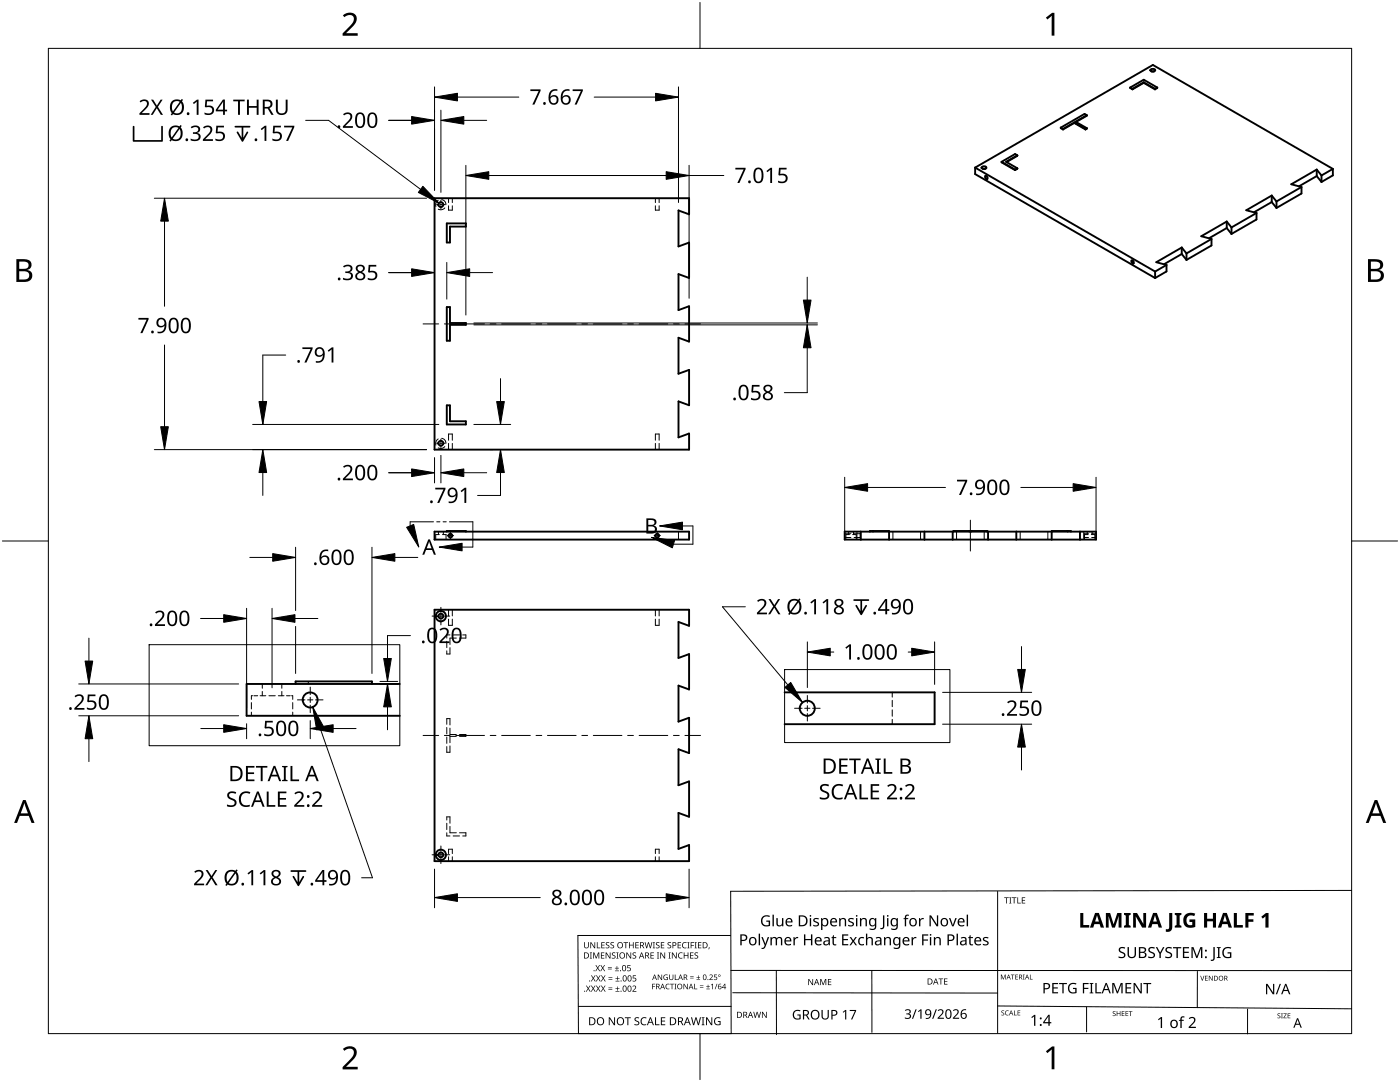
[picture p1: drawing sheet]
<svg xmlns="http://www.w3.org/2000/svg" width="279mm" height="216mm" viewBox="0 0 279 216" stroke-linecap="round" stroke-linejoin="round" font-family="sans-serif">
<g fill="none" stroke="#000" stroke-width=".2">
<path d="M87.5 40a1.04 1.04 0 0 0-.5 1.2M88.1 39.8a.93 .93 0 0 1 .9 1.1M89.5 39.6v.8M90.3 39.6v.8M130.8 39.6v.8M131.5 39.6v.8M88.8 41.5a1.07 1.07 0 0 1-1.3 .2M89.5 41.1v.8h.8v-.8M130.8 41.1v.8h.7v-.8M87.5 87.6a1.04 1.04 0 0 0-.5 1.2M88.1 87.5a.93 .93 0 0 1 .9 1M88.8 89.1a1.07 1.07 0 0 1-1.3 .3"/>
<path d="M89.5 88.5v1.2M89.5 87.8v-1.2h.8v1.2M90.3 88.5v1.2M130.8 88.5v1.2M130.8 87.8v-1.2h.7v1.2M131.5 88.5v1.2M87.5 106.1v.6M87.7 106.7h-.7v1M88.3 106.7h.7v1M88.5 106.1v.6M89.8 106v.1M135.4 106.1v1.6"/>
<path d="M168.6 107.3h1.2M168.6 106.5h1.2M169.4 106.1v.6M169.5 106.7h-.7v1M170.2 106.7h.7v1M170.3 106.1v.6M170.4 106.5h1.3v.8h-1.3M171 106.1v1.6M178.2 106.1v1.6M183.7 106.1v1.6M190.9 106.1v1.6M196.4 106.1v1.6"/>
<path d="M203.6 106.1v1.6M209.1 106.1v1.6M216.3 106.1v1.6M217 106.1v.6M217.2 106.7h-.8v1M217.2 106.5h-.8v.8h.8M217.8 106.7h.7v1M217.9 106.5h.8M217.9 107.3h.8M218 106.1v.6M50.4 138.8h-.2v.8M51.4 138.8h-.7"/>
<path d="M51.9 138.8h1.1M52.3 136.5v.8M52.3 138v.8M53.7 138.8h1.2M55.5 138.8h1.2M56.2 136.5v.8M56.2 138v.8M57.2 138.8h.7M58.2 138.8h.2v.8M61.5 136v.5M89.2 128v1.2M89.5 121.7v1.2"/>
<path d="M89.8 129.2v1.3h-.6v-.6M89.8 126.7h-.6v.6M90.3 121.7v1.2M90.3 123.5v1.3h-.8v-1.3M91.1 127.3h-1.3v1.3M91.7 126.7h-1.3M92.3 126.7h.7v.6h-1.3M130.8 121.7v1.2M131.5 121.7v1.2M131.5 123.5v1.3h-.7v-1.3M178.1 138.2v.9M178.1 139.7v1.3"/>
<path d="M50.2 140.2v1.3M50.2 142.1v.7M58.4 140.2v1.3M58.4 142.1v.7M89.2 144.5v-1.1h.6v1.3M89.2 145.2v1.2M89.2 147.1v1.2M89.8 148.8v1.3h-.6v-1.1M89.8 145.3v1.3h1.3M91.1 146.9h-1.3v1.3M91.7 146.6h1.3v.3h-1.3M178.1 141.6v1.3"/>
<path d="M178.1 143.5v1M89.2 164.3v1.2M89.2 166.2v.6h.6M89.2 163.6v-.6h.6v1.3M89.5 171v.8M89.8 164.9v1.3h1.3M90.3 171v.8M90.3 170.3v-.9h-.8v.9M90.4 166.8h1.3M91.7 166.2h1.3v.6h-.7M130.8 171v.8M131.5 171v.8"/>
<path d="M131.5 170.3v-.9h-.7v.9"/>
</g>
<g fill="none" stroke="#000" stroke-width=".38">
<path d="M225.6 17.5l2.7-1.6 2.7 1.6M225.6 17.5l.4 .3M225.6 17.5l.4 .2M226 17.7v.1M228.3 16.4v.1M228.3 16.4l-2.3 1.3M228.3 16.5l-2.3 1.3M228.3 16.4l2.2 1.3M228.3 16.5l2.2 1.3M229.7 13.9l.1-.1a.53 .53 0 0 1 .7 .2 .55 .55 0 0 1-.9 0zM229.8 14.3h.5M230.5 17.7v.1"/>
<path d="M231 17.5l-.5 .3M231 17.5l-.5 .2M86.7 39.6h50.8v3.2l-2.1-.8v7.2l2.1-.8v7.1l-2.1-.8v7.2l2.1-.8v7.1l-2.1-.8v7.2l2.1-.8v7.1l-2.1-.8v7.2l2.1-.8v3.2h-50.8zM194.6 33.4v1.3l35.9 20.8M194.6 33.4l35.9 20.8M194.6 33.4l35.5-20.4 35.9 20.7M196 33.3l.2-.1a.47 .47 0 0 1 .6 .3 .59 .59 0 0 1-.9 0zM196.1 33.7h.5M196.6 35.1l.4 .2v.4l-.4-.2zM199.9 32.3l2.7 1.5M199.9 32.3l2.7 1.6M202.6 33.8v.1"/>
<path d="M203 33.6l-.4 .2M203 31l-2.2 1.3 2.2 1.3M203 31l-2.1 1.3M203 33.6l-.4 .3M203 31l-.4-.3-2.7 1.6M211.7 25.5l.4 .3M211.7 25.5l.4 .2M212.1 25.7v.1M214.4 24.5l2.2 1.3M214.4 24.5l-2.3 1.3M214.4 24.4l-2.3 1.3M214.4 24.4v.1"/>
<path d="M214.4 24.4l2.2 1.3M216.6 25.7v.1M216.9 23l-2.2 1.3M216.9 25.6l-.3 .2M216.9 23l-.5-.3-4.7 2.8M216.9 25.6l-.3 .1M216.9 23l-2.2 1.3 2.2 1.3M253.8 39l1 1.2M253.8 39v1.3M253.8 39l-5.1 3 2.1 .5M259.7 37.3l-4.9 2.9M259.7 37.3v1.3l-4.9 2.9"/>
<path d="M262.8 33.8l.9 1.2M262.8 35.1l.9 1.2M262.8 33.8v1.3M262.8 33.8l-5.1 3 2 .5M262.8 35.1l-3.6 2.1M263.7 35v1.3M266 33.7l-2.3 1.3M266 33.7v1.3l-2.3 1.3M89.2 44.6h3.8v.6h-3.2v3.2h-.6zM225.8 51.9l.3 .1 .2 .3-.1 .3-.4-.2zM230.5 54.2v1.3M232.8 52.9v1.3l-2.3 1.3"/>
<path d="M232.8 52.9l-2.3 1.3M235.8 50.7l-3.5 2M235.8 49.4l-5 2.9 2 .6M235.8 49.4v1.3M235.8 50.7l1 1.2M235.8 49.4l1 1.2M236.8 50.6v1.3M241.8 47.7v1.3l-5 2.9M241.8 47.7l-5 2.9M244.8 44.2l-5.1 2.9 2.1 .6M244.8 45.5l-3.5 2.1M244.8 44.2l1 1.2"/>
<path d="M244.8 44.2v1.3M244.8 45.5l1 1.2M245.8 45.4v1.3M250.8 42.5l-5 2.9M250.8 42.5v1.3l-5 2.9M253.8 40.3l1 1.2M253.8 40.3l-3.5 2.1M254.8 40.2v1.3M89.2 61.3h.6v3.2h3.2v.3h-3.2v3.2h-.6zM89.2 80.9h.6v3.2h3.2v.6h-3.8zM86.7 106.1h50.8v1.6h-50.8zM89.2 106.1v-.1h3.8v.1"/>
<path d="M168.6 106.1h50.1v1.6h-50.1zM171.8 106.1v1.6M173.6 106.1v-.1h3.8v1.7M174.2 106v.1M184.5 106.1v1.6M190.1 106.1v1.6M190.3 106.1v-.1h6.7v.1M193.5 106v.1M193.8 106v.1M197.2 106.1v1.6M202.8 106.1v1.6M213.1 106v.1"/>
<path d="M213.7 106.1v-.1h-3.8v1.7M215.5 106.1v1.6M59 136.5v-.5h15.2v.5M79.8 136.5h-30.6v6.3h30.6M86.7 121.7h50.8v3.2l-2.1-.8v7.2l2.1-.8v7.1l-2.1-.8v7.2l2.1-.8v7.1l-2.1-.8v7.2l2.1-.8v7.1l-2.1-.8v7.2l2.1-.8v3.2h-50.8zM156.6 138.2h29.9v6.3h-29.9"/>
<circle cx="88" cy="40.8" r=".5"/>
<circle cx="88" cy="88.5" r=".5"/>
<circle cx="89.9" cy="106.9" r=".38"/>
<circle cx="131.2" cy="106.9" r=".38"/>
<circle cx="61.9" cy="139.7" r="1.5"/>
<circle cx="88" cy="122.9" r=".5"/>
<circle cx="88" cy="122.9" r="1.03"/>
<circle cx="161.1" cy="141.3" r="1.51"/>
<circle cx="88" cy="170.6" r=".5"/>
<circle cx="88" cy="170.6" r="1.03"/>
</g>
<path d="M29.8 128.6h50v20.2h-50zM156.6 133.6h33v14.6h-33z" fill="none" stroke="#000" stroke-width=".2"/>
<g fill="none" stroke="#000" stroke-width=".2">
<path d="M86.7 17.3v20.7M103.5 19.4h-12.2M118.6 19.4h12.2M135.4 17.3v23.1M30.8 39.6h54.3M86.7 24h-9.1M88 22v16.4M92.6 24h4.5M93 33v29.9M97.5 35h35.4M137.5 35h7M137.5 33v26.5"/>
<path d="M32.8 44.1v17M86.7 54.4h-9.1M86.7 52.4v.4M89.2 52.4v7.3M93.7 54.4h4.6M161.1 55.3v4.6M32.8 68.8v16.3M57 70.8h-4.5v13.9M94.6 64.8h68.5M99.9 75.6v4.5M161.1 64.8v13.5h-4.6M163.1 64.5h-68.5"/>
<path d="M30.8 89.7h54.3M52.5 94.3v4.6M86.7 91.3v5.1M86.7 94.3h-9.1M87.6 84.7h-37.2M88 90.9v5.5M92.6 94.3h4.5M94.6 84.7h7.3M97.9 89.7h.4M99.9 89.7v9.2h-4.6M168.6 95.2v10.9M188.7 97.3h-15.6"/>
<path d="M203.7 97.3h10.5M218.7 95.2v10.9M54.4 111.2h-4.5M59 109.2v12.6M74.2 109.2v25.2M78.8 111.2h4.6M15.7 136.5h31.9M17.7 127.3v4.6M40.1 123.4h9.1M49.2 121.4v19.8M54.3 121.4v15.8M59 125v9.4"/>
<path d="M63.4 123.4h-4.5M79.4 136.5h-3.6M79.4 136h-3.6M81.9 126.8h-4.6v9.2M161.1 128.1v9.1M166.4 130.1h-.7M181.2 130.1h.8M186.5 128.1v8.5M203.9 129v4.6M205.9 138.2h-17.8M15.7 142.8h31.9M17.7 147.4v4.6"/>
<path d="M40.1 145.4h4.5M49.2 144.4v3M61.9 143.8v3.6M71.1 145.4h-4.6M77.3 141v4.6M203.9 149.1v4.5M205.9 144.5h-17.8M86.7 173.4v7.7M91.3 179.1h16.5M132.9 179.1h-10.1M137.5 173.4v7.7"/>
</g>
<g fill="#000" stroke="#000" stroke-width=".2">
<path d="M130.8 18.6l4.6 .8-4.6 .7zM82.1 23.3l4.6 .7-4.6 .8zM86.7 19.4l4.6-.8v1.5zM88 24l4.6-.7v1.5zM93 35l4.5-.7v1.5zM132.9 34.3l4.6 .7-4.6 .8zM32.8 39.6l.8 4.5h-1.5zM82.1 53.6l4.6 .8-4.6 .8zM89.2 54.4l4.5-.8v1.6zM160.3 59.9h1.6l-.8 4.6zM161.1 64.8l.8 4.6h-1.6zM32.1 85.1h1.5l-.8 4.6z"/>
<path d="M52.5 89.7l.7 4.6h-1.5zM51.7 80.1h1.5l-.7 4.6zM82.1 93.6l4.6 .7-4.6 .8zM88 94.3l4.6-.7v1.5zM99.9 89.7l.7 4.6h-1.5zM99.1 80.1h1.5l-.7 4.6zM168.6 97.3l4.5-.8v1.5zM214.2 96.5l4.5 .8-4.5 .7zM54.4 110.5l4.6 .7-4.6 .8zM74.2 111.2l4.6-.7v1.5zM17 131.9h1.5l-.8 4.6zM44.6 122.7l4.6 .7-4.6 .8z"/>
<path d="M54.3 123.4l4.6-.7v1.5zM76.6 131.4h1.5l-.8 4.6zM161.1 130.1l4.6-.8v1.6zM182 129.3l4.5 .8-4.5 .8zM203.1 133.6h1.5l-.7 4.6zM17.7 142.8l.8 4.6h-1.5zM44.6 144.6l4.6 .8-4.6 .7zM61.9 145.4l4.6-.8v1.5zM77.3 136.5l.8 4.5h-1.5zM203.9 144.5l.7 4.6h-1.5zM86.7 179.1l4.6-.8v1.6zM132.9 178.3l4.6 .8-4.6 .8z"/>
</g>
<g fill="#000">
<path d="M55.1 19.9h.3v1.9a.79 .79 0 0 0 .8 .8 .79 .79 0 0 0 .8-.8v-1.9h.4v1.9a1.17 1.17 0 0 1-1.2 1.2 1.17 1.17 0 0 1-1.1-1.2zM26.5 25.2l.2-.1 .1 .2v2.6h5.4v-2.6a.17 .17 0 0 1 .1-.2 .17 .17 0 0 1 .2 .2l-.1 3h-5.7l-.2-.2zM27.9 20.2a1.01 1.01 0 0 1 1.1-.4 1.01 1.01 0 0 1 .7 1l-.3 .6-1.1 1.2h1.5v.3h-2v-.3l1.1-1.1a.72 .72 0 0 0 .4-.7 .72 .72 0 0 0-.4-.6l-.8 .2zM30.1 19.9h.5l.7 1.2 .8-1.2h.4l-1 1.4 1 1.6h-.4l-.8-1.3-.8 1.3h-.4l1-1.6zM38.5 20.5l.8-.6h.3v3h-.3v-2.6l-.6 .5zM38.1 25.4a1.09 1.09 0 0 1 1-.4 1.09 1.09 0 0 1 .9 .8 .74 .74 0 0 1-.7 .7 .81 .81 0 0 1 .8 .9 .81 .81 0 0 1-1 .7l-1.1-.1v-.4a1.08 1.08 0 0 0 1.6-.2 .62 .62 0 0 0-.8-.7h-.3v-.3a.7 .7 0 0 0 .8-.1 .7 .7 0 0 0 .2-.7 .89 .89 0 0 0-1.3 0zM41 19.9h1.5v.3h-1.2l-.1 .9a1.02 1.02 0 0 1 1.5 .8 1.02 1.02 0 0 1-1.3 1l-.6-.1v-.4a.88 .88 0 0 0 1 .3 .88 .88 0 0 0 .5-.9 .85 .85 0 0 0-1.2-.4l-.2-.1zM40.5 25.4a1.01 1.01 0 0 1 1.2-.4 1.01 1.01 0 0 1 .7 1l-.3 .6-1.1 1.2h1.5v.3h-2v-.3l1.1-1.1a.72 .72 0 0 0 .4-.7 .72 .72 0 0 0-.4-.6l-.9 .2zM43.2 25.1h1.5v.3h-1.2l-.1 .9a1.02 1.02 0 0 1 1.5 .8 1.02 1.02 0 0 1-1.4 1.1l-.5-.2v-.4a.88 .88 0 0 0 1 .3 .88 .88 0 0 0 .5-.9 .85 .85 0 0 0-1.3-.4l-.1-.1zM46.6 19.9h2.2v.3h-.9v2.7h-.4v-2.7h-.9zM46.9 25.2l2.9-.1a.17 .17 0 0 1 .2 .2 .17 .17 0 0 1-.2 .1h-1.2v2.1l.6-1.2h.2l.1 .1-1.1 1.9-1.2-1.9 .1-.1h.2l.7 1.2v-2.1h-1.3zM49.3 19.9h.4v1.3h1.5v-1.3h.4v3h-.4v-1.4h-1.5v1.4h-.4z"/>
<path d="M52 25.7l.9-.6h.3v3h-.4v-2.6l-.6 .5zM54.5 25.1h1.6v.3h-1.2l-.1 .9a1.02 1.02 0 0 1 1.5 .8 1.02 1.02 0 0 1-1.4 1.1l-.5-.2v-.4a.88 .88 0 0 0 .9 .3 .88 .88 0 0 0 .6-.9 .85 .85 0 0 0-1.3-.4l-.2-.1zM56.7 25.1h2v.3l-1.2 2.7h-.4l1.2-2.7h-1.6zM68.5 22.8a1.01 1.01 0 0 1 1.1-.4 1.01 1.01 0 0 1 .7 1l-.3 .6-1.1 1.2h1.5v.3h-2v-.3l1.1-1.1a.72 .72 0 0 0 .4-.7 .72 .72 0 0 0-.4-.6l-.8 .2zM105.8 17.8h2.1v.3l-1.2 2.8h-.5l1.3-2.7h-1.7zM114.3 17.8h2v.3l-1.2 2.8h-.4l1.2-2.7h-1.6zM146.8 33.5h2v.3l-1.2 2.7h-.4l1.2-2.7h-1.6zM153 34.1l.8-.6h.3v3h-.4v-2.6l-.6 .5zM155.5 33.5h1.5v.3h-1.2l-.1 .9a1.02 1.02 0 0 1 1.5 .8 1.02 1.02 0 0 1-1.4 1l-.5-.1v-.4a.88 .88 0 0 0 .9 .3 .88 .88 0 0 0 .6-.9 .85 .85 0 0 0-1.3-.4l-.2-.1zM68.5 53.1a1.09 1.09 0 0 1 1-.3 1.09 1.09 0 0 1 .9 .8 .74 .74 0 0 1-.7 .7 .81 .81 0 0 1 .8 .9 .81 .81 0 0 1-1 .7l-1.1-.1v-.4a1.08 1.08 0 0 0 1.6-.2 .62 .62 0 0 0-.8-.7h-.3v-.3a.7 .7 0 0 0 .8-.1 .7 .7 0 0 0 .2-.7 .89 .89 0 0 0-1.2 0zM73.6 52.9h1.5v.3h-1.2l-.1 .9a1.02 1.02 0 0 1 1.5 .8 1.02 1.02 0 0 1-1.4 1l-.5-.1v-.4a.88 .88 0 0 0 1 .2 .88 .88 0 0 0 .5-.8 .85 .85 0 0 0-1.3-.4l-.1-.1zM27.6 63.4h2.1v.3l-1.3 2.8h-.4l1.3-2.7h-1.7z"/>
<path d="M60.4 69.3h2v.3l-1.2 2.7h-.5l1.3-2.7h-1.6zM65.4 69.9l.8-.6h.3v3h-.3v-2.6l-.6 .5zM150.1 76.8h1.5v.3h-1.2l-.1 .9h.5a.99 .99 0 0 1 1 1.1 .99 .99 0 0 1-1.4 .8l-.5-.2v-.3a.88 .88 0 0 0 .9 .2 .88 .88 0 0 0 .6-.8 .85 .85 0 0 0-1.3-.4l-.2-.2zM68.5 93.1a1.01 1.01 0 0 1 1.1-.4 1.01 1.01 0 0 1 .7 1l-.3 .6-1.1 1.2h1.5v.3h-2v-.3l1.1-1.1a.72 .72 0 0 0 .4-.7 .72 .72 0 0 0-.4-.6l-.8 .3zM191 95.7h2v.3l-1.2 2.8h-.4l1.2-2.7h-1.6zM86.9 97.3h2v.3l-1.2 2.8h-.4l1.2-2.7h-1.6zM91.9 98l.8-.7h.3v3.1h-.3v-2.7l-.6 .5zM17.5 138.6h1.5v.3h-1.2v.9a1.02 1.02 0 0 1 1.5 .8 1.02 1.02 0 0 1-1.4 1l-.6-.1v-.4a.88 .88 0 0 0 1 .3 .88 .88 0 0 0 .6-.9 .85 .85 0 0 0-1.3-.4l-.2-.1zM31 122.2a1.01 1.01 0 0 1 1.1-.4 1.01 1.01 0 0 1 .7 1l-.3 .6-1.1 1.2h1.5v.3h-2v-.3l1.1-1.1a.72 .72 0 0 0 .4-.7 .72 .72 0 0 0-.4-.6l-.8 .2zM87.7 125.6a1.01 1.01 0 0 1 1.2-.4 1.01 1.01 0 0 1 .7 1l-.3 .6-1.1 1.2h1.5v.3h-2v-.3l1.1-1.1a.72 .72 0 0 0 .4-.7 .72 .72 0 0 0-.4-.6l-.9 .2zM151.1 119.9a1.01 1.01 0 0 1 1.2-.4 1.01 1.01 0 0 1 .6 1l-.2 .6-1.2 1.1h1.6v.4h-2v-.3l1.1-1.1a.72 .72 0 0 0 .4-.7 .72 .72 0 0 0-.5-.7l-.8 .3zM153.4 119.5h.4l.7 1.2 .8-1.2h.4l-.9 1.5 1 1.6h-.5l-.8-1.3-.8 1.3h-.4l1-1.6z"/>
<path d="M161.7 120.2l.8-.7h.4v3.1h-.4v-2.7l-.6 .5zM164.2 120.2l.8-.7h.3v3.1h-.4v-2.7l-.6 .5zM168.7 129.2l.8-.6h.3v3h-.3v-2.6l-.6 .5zM170.3 119.6h3a.17 .17 0 0 1 .2 .1 .17 .17 0 0 1-.2 .2h-1.3v2l.7-1.1 .2-.1 .1 .2-1.1 1.8-1.2-1.8 .1-.2h.2l.7 1.2v-2h-1.3zM14.9 138.9a1.01 1.01 0 0 1 1.1-.4 1.01 1.01 0 0 1 .7 1l-.3 .6-1.1 1.2h1.5v.3h-2v-.3l1.1-1.1a.72 .72 0 0 0 .5-.7 .72 .72 0 0 0-.5-.6l-.8 .2zM48.1 158.3a1.7 1.7 0 0 1 1.9-.2l-.2 .3-.8-.2a1.24 1.24 0 0 0-.9 1.7 1.24 1.24 0 0 0 1.8 .7v.3a1.56 1.56 0 0 1-1.9-.4 1.56 1.56 0 0 1-.2-1.9zM49.1 152.8h1.7v.4h-1.3v.9h1.2v.4h-1.2v1h1.3v.4h-1.7zM51.1 152.8h2.3v.4h-1v2.7h-.4v-2.7h-.9zM52.9 143.8h1.5v.4h-1.2v.9a1 1 0 0 1 1.4 .6 1 1 0 0 1-1.1 1.2l-.8-.2v-.3a.88 .88 0 0 0 1 .2 .88 .88 0 0 0 .6-.8 .85 .85 0 0 0-1.3-.4l-.2-.1zM56.3 152.8h1.1v.3h-.4v2.5l.4 .1v.2h-1.1v-.2l.3-.1v-2.5h-.3zM58 152.8h.4v2.7h1.3v.4h-1.7zM163.8 156.7a1.43 1.43 0 0 1 1.6-.1l-.1 .3h-.2a.65 .65 0 0 0-.7-.2 .65 .65 0 0 0-.4 .6l.3 .3 .5 .3a.85 .85 0 0 1 .7 .8 1.24 1.24 0 0 1-1.9 .7v-.4a1.08 1.08 0 0 0 1.5-.2 1.08 1.08 0 0 0-1-.9 .8 .8 0 0 1-.3-1.2z"/>
<path d="M166.4 156.8a1.69 1.69 0 0 1 1.9-.2l-.2 .3-.8-.1a1.24 1.24 0 0 0-.9 1.6 1.24 1.24 0 0 0 1.8 .7v.3a1.56 1.56 0 0 1-1.9-.3 1.56 1.56 0 0 1-.2-1.9zM167.5 151.4h1.7v.3h-1.3v.9h1.2v.4h-1.2v1.1h1.3v.3h-1.7zM169.5 151.4h2.3v.3h-1v2.7h-.4v-2.7h-.9zM171.5 156.5h.4v2.7h1.3v.3h-1.7zM173.8 156.5h1.7v.3h-1.4v1h1.3v.3h-1.3v1.1h1.4v.3h-1.7zM174.7 151.4h1.1v.2l-.4 .1v2.4l.4 .1v.2h-1.1v-.2l.3-.1v-2.4l-.3-.1zM176.4 151.4h.4v2.7h1.3v.3h-1.7zM177.1 156.8a1.01 1.01 0 0 1 1.1-.4 1.01 1.01 0 0 1 .7 1l-.3 .6-1.1 1.2h1.5v.3h-2v-.3l1.1-1.1a.72 .72 0 0 0 .4-.7 .72 .72 0 0 0-.4-.6l-.8 .2zM180.6 156.8a1.01 1.01 0 0 1 1.2-.4 1.01 1.01 0 0 1 .7 1l-.3 .6-1.1 1.2h1.5v.3h-2v-.3l1.1-1.1a.72 .72 0 0 0 .4-.7 .72 .72 0 0 0-.4-.6l-.9 .2zM201 140.1a1.01 1.01 0 0 1 1.2-.4 1.01 1.01 0 0 1 .6 1l-.2 .6-1.2 1.2h1.6v.3h-2v-.3l1.1-1.1a.72 .72 0 0 0 .4-.7 .72 .72 0 0 0-.5-.6l-.8 .2zM203.6 139.8h1.6v.3h-1.2l-.1 .9a1.02 1.02 0 0 1 1.5 .8 1.02 1.02 0 0 1-1.4 1.1l-.5-.2v-.4a.88 .88 0 0 0 .9 .3 .88 .88 0 0 0 .6-.9 .85 .85 0 0 0-1.3-.4l-.2-.1zM38.8 173.9a1.01 1.01 0 0 1 1.1-.3 1.01 1.01 0 0 1 .7 1l-.3 .5-1.1 1.2h1.5v.3h-2v-.3l1.1-1.1a.72 .72 0 0 0 .5-.6 .72 .72 0 0 0-.5-.7l-.8 .3z"/>
<path d="M41 173.6h.5l.7 1.2 .8-1.2h.4l-1 1.5 1 1.5h-.4l-.8-1.3-.8 1.3h-.4l1-1.5zM45.5 158.2a1.44 1.44 0 0 1 1.6-.1l-.1 .3-.2-.1a.64 .64 0 0 0-.7-.1 .64 .64 0 0 0-.4 .6l.3 .3a1.25 1.25 0 0 1 1.2 1.3 1.31 1.31 0 0 1-1.9 .5v-.4a1.08 1.08 0 0 0 1.5-.2 1.08 1.08 0 0 0-1-.9 .8 .8 0 0 1-.3-1.2zM49.4 174.3l.8-.7h.3v3h-.3v-2.6l-.6 .5zM51.8 174.3l.8-.7h.4v3h-.4v-2.6l-.6 .5zM53.2 157.9h.4v2.7h1.3v.4h-1.7zM55.5 157.9h1.7v.4h-1.4v.9h1.3v.4h-1.3v1h1.4v.4h-1.7zM58 173.7l3-.1a.17 .17 0 0 1 .1 .2 .17 .17 0 0 1-.1 .2h-1.3v2l.7-1.2h.2l.1 .2-1.1 1.8-1.2-1.9 .1-.1h.2l.7 1.2v-2h-1.3zM58.8 158.3a1.01 1.01 0 0 1 1.1-.4 1.01 1.01 0 0 1 .7 1l-.3 .6-1.1 1.1h1.5v.4h-2v-.3l1.1-1.1a.72 .72 0 0 0 .4-.7 .72 .72 0 0 0-.4-.7l-.8 .3zM62.3 158.3a1.01 1.01 0 0 1 1.2-.4 1.01 1.01 0 0 1 .7 1l-.3 .6-1.1 1.1h1.5v.4h-2v-.3l1.1-1.1a.72 .72 0 0 0 .4-.7 .72 .72 0 0 0-.4-.7l-.9 .3z"/>
<path d="M109.9 18.1l.5-.2 .5-.1h.3v.3a1.03 1.03 0 0 0-1.3 1.2 .95 .95 0 0 1 1.4 0 .95 .95 0 0 1-.2 1.5 1.13 1.13 0 0 1-1.3-.2 1.13 1.13 0 0 1-.3-1.2l.1-.8zM109.8 19.9a.7 .7 0 0 0 1.4 0 .7 .7 0 0 0-1.4 0z"/>
<path d="M112.3 18.1l.5-.2 .5-.1h.4v.3a1.03 1.03 0 0 0-1.4 1.2 .96 .96 0 0 1 1.5 .1 .96 .96 0 0 1-.5 1.4 1.15 1.15 0 0 1-1.1-.3 1.15 1.15 0 0 1-.3-1.1l.1-.8zM112.3 19.9a.66 .66 0 0 0 1.3 0 .66 .66 0 0 0-1.3 0z"/>
<path d="M34 25.4l.9-.4 .9 .2 .2-.3 .3 .2-.2 .3a1.57 1.57 0 0 1 .2 2.1 1.57 1.57 0 0 1-2 .5l-.2 .2-.3-.1 .2-.3a2.01 2.01 0 0 1 0-2.4zM35.8 25.7l-1.3 2a1.02 1.02 0 0 0 1.1 0 1.02 1.02 0 0 0 .5-1.1zM34.4 25.6a1.74 1.74 0 0 0-.1 1.8l1.3-1.9-.7-.1z"/>
<path d="M34.3 20.2l.9-.4 .9 .2 .2-.3 .2 .2-.2 .3a1.58 1.58 0 0 1 .3 2 1.58 1.58 0 0 1-1.9 .6h-.2l-.2 .2-.2-.1 .2-.3a2.01 2.01 0 0 1 0-2.4zM36.1 20.5l-1.4 2a1.08 1.08 0 0 0 1.3-.1 1.08 1.08 0 0 0 .3-1.3zM34.6 20.4a1.74 1.74 0 0 0-.1 1.8l1.4-1.9-.7-.1z"/>
<path d="M44.5 19.9h.4v2h.4v.3h-.4v.7h-.4v-.7h-1.4v-.3zM44.5 20.3l-1.1 1.6h1.1z"/>
<path d="M52.4 19.9h.9a.87 .87 0 0 1 1 .6 .87 .87 0 0 1-.5 1.1l.8 1.3h-.4l-.8-1.2h-.6v1.2h-.4zM52.8 20.2v1.1h.5a.58 .58 0 0 0 .7-.5 .58 .58 0 0 0-.7-.6z"/>
<path d="M71.2 22.6a1.05 1.05 0 0 1 1.3 0 1.05 1.05 0 0 1 .4 1.2v.2a1.18 1.18 0 0 1-1.2 1.5 1.37 1.37 0 0 1-.8-1.7l.1-.6zM71.5 22.9l-.2 .5v1.2a.6 .6 0 0 0 .6 .6 .6 .6 0 0 0 .6-.7 1.66 1.66 0 0 0-.5-1.7z"/>
<path d="M73.7 22.6a1.05 1.05 0 0 1 1.2 0 1.05 1.05 0 0 1 .4 1.2v.2a1.18 1.18 0 0 1-1.1 1.5 1.37 1.37 0 0 1-.9-1.7l.1-.8zM73.9 22.9l-.2 .5v1.2a.6 .6 0 0 0 .6 .6 .6 .6 0 0 0 .6-.7 1.66 1.66 0 0 0-.4-1.7z"/>
<path d="M150.7 33.7a1.05 1.05 0 0 1 1.3-.1 1.05 1.05 0 0 1 .4 1.2v.2a1.18 1.18 0 0 1-1.2 1.6 1.37 1.37 0 0 1-.8-1.8l.1-.8zM151 33.9l-.2 .5v1.2a.6 .6 0 0 0 .6 .6 .6 .6 0 0 0 .6-.6 1.66 1.66 0 0 0-.5-1.8z"/>
<path d="M71.1 53.1a.88 .88 0 0 1 1.2-.3 .88 .88 0 0 1 .4 1.1l-.5 .4a.87 .87 0 0 1 .7 1.1 .87 .87 0 0 1-1.2 .5 .82 .82 0 0 1-.8-.7 .82 .82 0 0 1 .6-.9l-.2-.2a.75 .75 0 0 1-.2-1zM71.3 55.1a.6 .6 0 0 0 1.2 0 .6 .6 0 0 0-1.2 0zM71.4 53.6a.5 .5 0 0 0 1 0 .5 .5 0 0 0-1 0z"/>
<path d="M31.5 63.7a1.11 1.11 0 0 1 1.3-.1 1.11 1.11 0 0 1 .4 1.3 1.38 1.38 0 0 1-1.8 1.6v-.3a1.01 1.01 0 0 0 1.1-.2 1.01 1.01 0 0 0 .3-1 .94 .94 0 0 1-1.4 .1 .94 .94 0 0 1 .1-1.4zM31.5 64.4a.7 .7 0 0 0 1.4 0 .7 .7 0 0 0-1.4 0z"/>
<path d="M34 63.6a1.05 1.05 0 0 1 1.3 0 1.05 1.05 0 0 1 .4 1.2 1.28 1.28 0 0 1-1.2 1.7 1.37 1.37 0 0 1-.9-1.7l.2-.8zM34.3 63.9a2.23 2.23 0 0 0 .1 2.2 .68 .68 0 0 0 .7-.1 .68 .68 0 0 0 .2-.7 1.17 1.17 0 0 0-.7-1.6z"/>
<path d="M36.5 63.6a1.05 1.05 0 0 1 1.2 0 1.05 1.05 0 0 1 .4 1.2 1.28 1.28 0 0 1-1.1 1.7 1.37 1.37 0 0 1-.9-1.7l.1-.8zM36.7 63.9a2.23 2.23 0 0 0 .1 2.2 .68 .68 0 0 0 .7-.1 .68 .68 0 0 0 .2-.7 1.17 1.17 0 0 0-.6-1.6z"/>
<path d="M63.1 69.5a1.06 1.06 0 0 1 1.2-.1 1.06 1.06 0 0 1 .5 1.2 1.42 1.42 0 0 1-1.8 1.7v-.3a1.01 1.01 0 0 0 1.1-.1 1.01 1.01 0 0 0 .3-1 .94 .94 0 0 1-1.4 0 .94 .94 0 0 1 .1-1.4zM63.1 70.2a.7 .7 0 0 0 1.4 0 .7 .7 0 0 0-1.4 0z"/>
<path d="M147.8 77a1.05 1.05 0 0 1 1.2 0 1.05 1.05 0 0 1 .4 1.1 1.28 1.28 0 0 1-1.1 1.8 1.37 1.37 0 0 1-.9-1.8l.1-.7zM148 77.2a2.23 2.23 0 0 0 .1 2.3 .68 .68 0 0 0 .8-.1 .68 .68 0 0 0 .1-.8 1.17 1.17 0 0 0-.6-1.5z"/>
<path d="M152.5 77.1l.8-.3a.75 .75 0 0 1 .8 .5 .75 .75 0 0 1-.5 .9 .87 .87 0 0 1 .6 1.2 .87 .87 0 0 1-1.2 .5 .82 .82 0 0 1-.7-.8 .82 .82 0 0 1 .6-.8l-.2-.1a.77 .77 0 0 1-.2-1.1zM152.6 79a.6 .6 0 0 0 1.2 0 .6 .6 0 0 0-1.2 0zM152.8 77.6a.5 .5 0 0 0 1 0 .5 .5 0 0 0-1 0z"/>
<path d="M71.2 93a1.05 1.05 0 0 1 1.3-.1 1.05 1.05 0 0 1 .4 1.2v.2a1.18 1.18 0 0 1-1.2 1.6 1.37 1.37 0 0 1-.8-1.8l.1-.6zM71.5 93.2l-.2 .5v1.2a.6 .6 0 0 0 .6 .7 .6 .6 0 0 0 .6-.7 1.66 1.66 0 0 0-.5-1.8z"/>
<path d="M73.7 93a1.05 1.05 0 0 1 1.2-.1 1.05 1.05 0 0 1 .4 1.2v.2a1.18 1.18 0 0 1-1.1 1.6 1.37 1.37 0 0 1-.9-1.8l.1-.8zM73.9 93.2l-.2 .5v1.2a.6 .6 0 0 0 .6 .7 .6 .6 0 0 0 .6-.7 1.66 1.66 0 0 0-.4-1.8z"/>
<path d="M89.6 97.6a1.06 1.06 0 0 1 1.2-.2 1.06 1.06 0 0 1 .5 1.2 1.42 1.42 0 0 1-1.8 1.8v-.4a1.01 1.01 0 0 0 1.1-.1 1.01 1.01 0 0 0 .3-1 .94 .94 0 0 1-1.4 .1 .94 .94 0 0 1 .1-1.4zM89.7 98.3a.66 .66 0 0 0 1.3 0 .66 .66 0 0 0-1.3 0z"/>
<path d="M194.9 96a1.11 1.11 0 0 1 1.3-.1 1.11 1.11 0 0 1 .4 1.3 1.38 1.38 0 0 1-1.8 1.6v-.4a1.01 1.01 0 0 0 1.1-.1 1.01 1.01 0 0 0 .3-1 .94 .94 0 0 1-1.4 .1 .94 .94 0 0 1 .1-1.4zM194.9 96.7a.66 .66 0 0 0 1.3 0 .66 .66 0 0 0-1.3 0z"/>
<path d="M197.4 95.9a1.05 1.05 0 0 1 1.2 0 1.05 1.05 0 0 1 .4 1.2v.1a1.18 1.18 0 0 1-1.1 1.6 1.37 1.37 0 0 1-.9-1.8l.2-.7zM197.6 96.2a1.88 1.88 0 0 0 .3 2.3 .71 .71 0 0 0 .7-1 1.17 1.17 0 0 0-.6-1.5z"/>
<path d="M199.8 95.9a1.05 1.05 0 0 1 1.3 0 1.05 1.05 0 0 1 .4 1.2 1.31 1.31 0 0 1-1 1.7 1.22 1.22 0 0 1-1.1-1.6l.1-.8zM200.1 96.2a2.23 2.23 0 0 0 .1 2.2 .68 .68 0 0 0 .7-.1 .68 .68 0 0 0 .2-.8 1.17 1.17 0 0 0-.6-1.5z"/>
<path d="M64.2 110l.5-.3 .4-.1 .4 .1v.3a1.03 1.03 0 0 0-1.4 1.2 .95 .95 0 0 1 1.5 0 .95 .95 0 0 1-.3 1.4 1.08 1.08 0 0 1-1.2-.1 1.08 1.08 0 0 1-.4-1.1l.1-.8zM64.1 111.8a.66 .66 0 0 0 1.3 0 .66 .66 0 0 0-1.3 0z"/>
<path d="M66.5 109.9a1.05 1.05 0 0 1 1.3-.1 1.05 1.05 0 0 1 .4 1.2v.2a1.18 1.18 0 0 1-1.2 1.6 1.37 1.37 0 0 1-.8-1.8l.1-.8zM66.8 110.1l-.2 .5v1.2a.6 .6 0 0 0 .6 .7 .6 .6 0 0 0 .5-.7 1.66 1.66 0 0 0-.4-1.8z"/>
<path d="M69 109.9a1.05 1.05 0 0 1 1.2-.1 1.05 1.05 0 0 1 .4 1.2v.2a1.18 1.18 0 0 1-1.1 1.6 1.37 1.37 0 0 1-.9-1.8l.1-.8zM69.2 110.1l-.2 .5v1.2a.6 .6 0 0 0 .6 .6 .6 .6 0 0 0 .6-.6 1.66 1.66 0 0 0-.5-1.8z"/>
<path d="M166.6 119.8l.8-.3a.75 .75 0 0 1 .9 .6 .75 .75 0 0 1-.6 .9 .87 .87 0 0 1 .7 1.1 .87 .87 0 0 1-1.2 .5 .82 .82 0 0 1-.8-.7 .82 .82 0 0 1 .6-.9l-.1-.1a.77 .77 0 0 1-.3-1.1zM166.8 121.8a.6 .6 0 0 0 1.2 0 .6 .6 0 0 0-1.2 0zM166.9 120.3a.5 .5 0 0 0 1 0 .5 .5 0 0 0-1 0z"/>
<path d="M33.7 122a1.05 1.05 0 0 1 1.3 0 1.05 1.05 0 0 1 .4 1.2v.2a1.18 1.18 0 0 1-1.2 1.5 1.37 1.37 0 0 1-.8-1.7l.1-.8zM34 122.3l-.2 .5v1.2a.6 .6 0 0 0 .6 .6 .6 .6 0 0 0 .6-.7 1.66 1.66 0 0 0-.5-1.7z"/>
<path d="M36.2 122a1.05 1.05 0 0 1 1.2 0 1.05 1.05 0 0 1 .4 1.2v.2a1.18 1.18 0 0 1-1.1 1.5 1.37 1.37 0 0 1-.9-1.7l.1-.8zM36.4 122.3a1.88 1.88 0 0 0 .2 2.3 .71 .71 0 0 0 .8-.9 1.17 1.17 0 0 0-.6-1.6z"/>
<path d="M85.6 125.5a1.05 1.05 0 0 1 1.3-.1 1.05 1.05 0 0 1 .4 1.2 1.28 1.28 0 0 1-1.2 1.8 1.37 1.37 0 0 1-.8-1.8l.1-.8zM85.9 125.7a2.23 2.23 0 0 0 .1 2.3 .68 .68 0 0 0 .7-.2 .68 .68 0 0 0 .2-.7 1.17 1.17 0 0 0-.6-1.5z"/>
<path d="M90.5 125.5a1.05 1.05 0 0 1 1.2-.1 1.05 1.05 0 0 1 .4 1.2 1.28 1.28 0 0 1-1.1 1.8 1.37 1.37 0 0 1-.9-1.8l.1-.6zM90.7 125.7a2.23 2.23 0 0 0 .1 2.3 .68 .68 0 0 0 .8-.2 .68 .68 0 0 0 .1-.7 1.17 1.17 0 0 0-.6-1.5z"/>
<path d="M157.5 119.9l.9-.4 .9 .2 .2-.3 .3 .2-.3 .3a1.58 1.58 0 0 1 .3 2 1.58 1.58 0 0 1-1.9 .6l-.1-.1-.2 .3-.3-.2 .2-.3a2.01 2.01 0 0 1 0-2.3zM159.3 120.2l-1.3 1.9a1.02 1.02 0 0 0 1.1 0 1.02 1.02 0 0 0 .4-1zM157.9 120.1a1.68 1.68 0 0 0-.2 1.8l1.4-1.9-.7-.2z"/>
<path d="M172.5 128.7a1.05 1.05 0 0 1 1.2 0 1.05 1.05 0 0 1 .4 1.2 1.28 1.28 0 0 1-1.1 1.7 1.37 1.37 0 0 1-.9-1.7l.1-.8zM172.7 129a2.23 2.23 0 0 0 .1 2.3 .68 .68 0 0 0 .8-.2 .68 .68 0 0 0 .1-.7 1.17 1.17 0 0 0-.6-1.6z"/>
<path d="M174.9 128.7a1.05 1.05 0 0 1 1.3 0 1.05 1.05 0 0 1 .3 1.2l.1 .2a1.18 1.18 0 0 1-1.2 1.5 1.37 1.37 0 0 1-.9-1.7l.2-.8zM175.1 129a1.88 1.88 0 0 0 .3 2.3 .71 .71 0 0 0 .8-.9 1.17 1.17 0 0 0-.7-1.6z"/>
<path d="M176.7 119.5h.3v2.1h.5v.3h-.5v.7h-.3v-.7h-1.5v-.3zM176.7 119.9l-1.1 1.7h1.1z"/>
<path d="M177.4 128.7a1.05 1.05 0 0 1 1.2 0 1.05 1.05 0 0 1 .4 1.2 1.31 1.31 0 0 1-1 1.7 1.22 1.22 0 0 1-1-1.5l.1-.8zM177.6 129a2.23 2.23 0 0 0 .1 2.3 .68 .68 0 0 0 .7-.2 .68 .68 0 0 0 .2-.7 1.17 1.17 0 0 0-.6-1.6z"/>
<path d="M178 119.8a1.11 1.11 0 0 1 1.4-.1 1.11 1.11 0 0 1 .4 1.4 1.38 1.38 0 0 1-1.8 1.5v-.3a1.01 1.01 0 0 0 1.1-.2 1.01 1.01 0 0 0 .3-1 .94 .94 0 0 1-1.4 .1 .94 .94 0 0 1 0-1.4zM178.1 120.5a.66 .66 0 0 0 1.3 0 .66 .66 0 0 0-1.3 0z"/>
<path d="M180.6 119.7a1.05 1.05 0 0 1 1.2 0 1.05 1.05 0 0 1 .4 1.2 1.28 1.28 0 0 1-1.1 1.7 1.37 1.37 0 0 1-.9-1.7l.1-.8zM180.8 120a1.88 1.88 0 0 0 .3 2.3 .71 .71 0 0 0 .7-.9 1.17 1.17 0 0 0-.6-1.6z"/>
<path d="M20.1 138.7a1.05 1.05 0 0 1 1.2 0 1.05 1.05 0 0 1 .4 1.2 1.4 1.4 0 0 1-.9 1.7 1.17 1.17 0 0 1-1.1-1.5l.1-.8zM20.3 139a1.88 1.88 0 0 0 .3 2.3 .71 .71 0 0 0 .7-.9 1.17 1.17 0 0 0-.6-1.6z"/>
<path d="M46 152.8h.9a1.52 1.52 0 0 1 1.5 1.6 1.52 1.52 0 0 1-1.6 1.5h-.8zM46.4 153.2v2.3h.4a1.08 1.08 0 0 0 1.2-1.2 1.03 1.03 0 0 0-1.1-1.1z"/>
<path d="M54.6 152.8h.3l1.2 3.1h-.4l-.3-1h-1.2l-.4 1h-.4zM54.8 153.2l-.5 1.4h.9z"/>
<path d="M55.5 144a1.05 1.05 0 0 1 1.2 0 1.05 1.05 0 0 1 .4 1.2 1.31 1.31 0 0 1-1 1.7 1.22 1.22 0 0 1-1-1.6l.1-.8zM55.7 144.3l-.2 .5v1.1a.6 .6 0 0 0 .6 .7 .6 .6 0 0 0 .6-.7 1.66 1.66 0 0 0-.4-1.8z"/>
<path d="M57.9 144a1.05 1.05 0 0 1 1.3 0 1.05 1.05 0 0 1 .3 1.2v.1a1.18 1.18 0 0 1-1.1 1.6 1.37 1.37 0 0 1-.9-1.7l.2-.8zM58.1 144.3l-.2 .5v1.1a.6 .6 0 0 0 .6 .7 .6 .6 0 0 0 .6-.7 1.66 1.66 0 0 0-.4-1.8z"/>
<path d="M62.1 152.8h.3l1.2 3.1h-.4l-.4-1h-1.2l-.3 1h-.4zM62.2 153.2l-.4 1.4h.9z"/>
<path d="M164.4 151.4h.9a1.52 1.52 0 0 1 1.5 1.5 1.52 1.52 0 0 1-1.6 1.5h-.8zM164.8 151.7v2.4h.4a1.19 1.19 0 0 0 1.2-1.2 1.19 1.19 0 0 0-1.1-1.2z"/>
<path d="M169.6 156.5h.3l1.2 3h-.4l-.3-.9h-1.2l-.4 .9h-.4zM169.8 156.9l-.5 1.3h.9z"/>
<path d="M173 151.3h.3l1.2 3.1h-.4l-.4-.9h-1.2l-.3 .9h-.4zM173.1 151.7l-.4 1.4h.9z"/>
<path d="M179.7 151.4h.9a.81 .81 0 0 1 .9 .2 .81 .81 0 0 1 .1 1l-.5 .2a.83 .83 0 0 1 .7 1 .83 .83 0 0 1-1 .6h-1.1zM180.1 153v1.1h.6a.57 .57 0 0 0 .7-.6 .57 .57 0 0 0-.7-.5zM180.1 151.7v.9h.5a.52 .52 0 0 0 .7-.5 .52 .52 0 0 0-.7-.4z"/>
<path d="M206.2 140a1.05 1.05 0 0 1 1.2-.1 1.05 1.05 0 0 1 .4 1.2 1.28 1.28 0 0 1-1.1 1.8 1.37 1.37 0 0 1-.9-1.8l.2-.8zM206.4 140.2a2.23 2.23 0 0 0 .1 2.3 .68 .68 0 0 0 .8-.2 .68 .68 0 0 0 .2-.7 1.17 1.17 0 0 0-.7-1.5z"/>
<path d="M45.2 174l.9-.4 .9 .2 .2-.3 .2 .2-.2 .3 .3 .5 .1 .6a1.42 1.42 0 0 1-.6 1.4 1.42 1.42 0 0 1-1.6 0l-.2 .3-.2-.2 .2-.3a2.01 2.01 0 0 1 0-2.3zM47 174.3l-1.4 1.9a1.08 1.08 0 0 0 1.3-.1 1.08 1.08 0 0 0 .3-1.2zM45.5 174.1l-.3 .7 .2 1.2 1.4-1.9-.7-.2z"/>
<path d="M51.3 157.9h.3l1.2 3.1h-.4l-.3-1h-1.3l-.3 1h-.4zM51.5 158.3l-.5 1.4h.9z"/>
<path d="M54.3 173.9a.88 .88 0 0 1 1.2-.3 .88 .88 0 0 1 .4 1.1l-.5 .3a.87 .87 0 0 1 .7 1.2 .87 .87 0 0 1-1.2 .5 .82 .82 0 0 1-.8-.8 .82 .82 0 0 1 .6-.8l-.1-.1a.77 .77 0 0 1-.3-1.1zM54.5 175.9a.6 .6 0 0 0 1.2 0 .6 .6 0 0 0-1.2 0zM54.6 174.4a.5 .5 0 0 0 1 0 .5 .5 0 0 0-1 0z"/>
<path d="M64.3 173.6h.4v2h.5v.4h-.5v.6h-.3v-.6h-1.5v-.4zM64.4 174l-1.1 1.6h1.1z"/>
<path d="M65.7 173.8a1.11 1.11 0 0 1 1.4 0 1.11 1.11 0 0 1 .4 1.3 1.38 1.38 0 0 1-1.8 1.5v-.3a1.01 1.01 0 0 0 1-.1 1.01 1.01 0 0 0 .4-1 .94 .94 0 0 1-1.4 0 .94 .94 0 0 1 0-1.4zM65.8 174.5a.66 .66 0 0 0 1.3 0 .66 .66 0 0 0-1.3 0z"/>
<path d="M68.3 173.8a1.05 1.05 0 0 1 1.2 0 1.05 1.05 0 0 1 .4 1.1v.2a1.18 1.18 0 0 1-1.1 1.6 1.37 1.37 0 0 1-.9-1.8l.1-.7zM68.5 174.1l-.2 .5v1.1a.6 .6 0 0 0 .6 .7 .6 .6 0 0 0 .6-.7 1.66 1.66 0 0 0-.5-1.8z"/>
<path d="M110.4 177.8a.88 .88 0 0 1 1.1-.3 .88 .88 0 0 1 .4 1.2l-.4 .3a.87 .87 0 0 1 .6 1.1 .87 .87 0 0 1-1.2 .5 .82 .82 0 0 1-.8-.7 .82 .82 0 0 1 .7-.9l-.2-.1a.77 .77 0 0 1-.2-1.1zM110.5 179.8a.6 .6 0 0 0 1.2 0 .6 .6 0 0 0-1.2 0zM110.6 178.3a.55 .55 0 0 0 1.1 0 .55 .55 0 0 0-1.1 0z"/>
<path d="M114.1 177.7a1.05 1.05 0 0 1 1.2 0 1.05 1.05 0 0 1 .4 1.2v.2a1.18 1.18 0 0 1-1.1 1.5 1.37 1.37 0 0 1-.9-1.7l.1-.7zM114.3 178l-.2 .5v1.1a.6 .6 0 0 0 .6 .7 .6 .6 0 0 0 .6-.7 1.66 1.66 0 0 0-.4-1.7z"/>
<path d="M116.5 177.7a1.05 1.05 0 0 1 1.3 0 1.05 1.05 0 0 1 .3 1.2v.2a1.18 1.18 0 0 1-1.1 1.5 1.37 1.37 0 0 1-.9-1.7l.1-.7zM116.7 178l-.2 .5v1.1a.6 .6 0 0 0 .6 .7 .6 .6 0 0 0 .6-.7 1.66 1.66 0 0 0-.4-1.7z"/>
<path d="M118.9 177.7a1.05 1.05 0 0 1 1.3 0 1.05 1.05 0 0 1 .4 1.2v.2a1.18 1.18 0 0 1-1.2 1.5 1.37 1.37 0 0 1-.8-1.7l.1-.8zM119.2 178l-.2 .5v1.1a.6 .6 0 0 0 .6 .7 .6 .6 0 0 0 .6-.7 1.66 1.66 0 0 0-.5-1.7z"/>
<circle cx="37.3" cy="27.9" r=".28"/>
<circle cx="37.6" cy="22.7" r=".28"/>
<circle cx="51.1" cy="27.9" r=".28"/>
<circle cx="67.7" cy="25.3" r=".28"/>
<circle cx="108.7" cy="20.6" r=".28"/>
<circle cx="149.6" cy="36.3" r=".28"/>
<circle cx="67.7" cy="55.7" r=".27"/>
<circle cx="30.4" cy="66.2" r=".28"/>
<circle cx="59.6" cy="72.1" r=".28"/>
<circle cx="146.6" cy="79.6" r=".27"/>
<circle cx="67.7" cy="95.6" r=".28"/>
<circle cx="193.8" cy="98.5" r=".28"/>
<circle cx="63" cy="112.5" r=".28"/>
<circle cx="86.1" cy="100.1" r=".28"/>
<circle cx="30.2" cy="124.7" r=".28"/>
<circle cx="84.5" cy="128.1" r=".27"/>
<circle cx="160.8" cy="122.4" r=".28"/>
<circle cx="171.3" cy="131.4" r=".28"/>
<circle cx="174.6" cy="122.4" r=".28"/>
<circle cx="14.1" cy="141.4" r=".28"/>
<circle cx="51.9" cy="146.6" r=".28"/>
<circle cx="61.5" cy="158.9" r=".28"/>
<circle cx="179.8" cy="159.3" r=".28"/>
<circle cx="179.8" cy="157.5" r=".28"/>
<circle cx="200.2" cy="142.6" r=".28"/>
<circle cx="48.5" cy="176.4" r=".28"/>
<circle cx="61.5" cy="160.8" r=".27"/>
<circle cx="62.3" cy="176.4" r=".28"/>
<circle cx="112.9" cy="180.4" r=".28"/>
</g>
<g fill="none" stroke="#000" stroke-width=".2">
<path d="M88 40v.5M87.1 40.8h.5M88 41.2v.5M88 40.6v.4M88.2 40.8h-.4M88.8 40.8h-.5M87.2 88.4h.4M88 88.8v.5M88 87.6v.5M88 88.3v.3M88.2 88.4h-.4M88.8 88.4h-.5"/>
<path d="M89.6 106.9h-.3M89.8 106.9h.2M89.9 107.1v.4M89.9 106.2v.4M89.9 106.7v.3M90.2 106.9h.3M130.9 106.9h-.4M131 106.9h.3M131.2 107.1v.4M131.2 106.2v.4M131.2 106.7v.3M131.4 106.9h.4"/>
<path d="M59.4 139.7h1.5M61.9 137.1v1.5M61.9 139.1v1.1M62.4 139.7h-1M64.5 139.7h-1.5M86.2 122.9h1.1M88 123.7v1M88 121.2v1M88 122.6v.7M88.4 122.9h-.8M89.7 122.9h-1M161.1 138.8v1.5"/>
<path d="M61.9 140.7v1.5M158.6 141.3h1.5M161.1 140.8v1.1M161.1 142.4v1.5M161.6 141.3h-1M163.7 141.3h-1.5M86.2 170.6h1.1M88 171.3v1M88 168.8v1M88 170.2v.7M88.4 170.6h-.8M89.7 170.6h-1"/>
</g>
<path d="M84.4 37.2l3.2 3.3-4.1-2.1zM156.6 137.2l1.2-1 2.4 4zM62.4 141.1l2.2 4-1.4 .5z" fill="#000" stroke="#000" stroke-width=".2"/>
<path d="M61 24h4.6l22 16.5M148.8 121.1h-4.6l16 19.1M62.4 141.1l11.9 34h-2.1" fill="none" stroke="#000" stroke-width=".2"/>
<g fill="#000">
<path d="M85.5 107.6h.3l1.2 3.1h-.4l-.4-1h-1.2l-.3 1h-.4zM85.6 108l-.4 1.4h.9z"/>
<path d="M129 103.4h.9a.8 .8 0 0 1 1 .3 .8 .8 0 0 1-.1 1l-.4 .2a.83 .83 0 0 1 .7 1 .83 .83 0 0 1-1 .6h-1.1zM129.4 105v1.1h.6a.57 .57 0 0 0 .7-.5 .57 .57 0 0 0-.7-.6zM129.4 103.8v.9h.5a.52 .52 0 0 0 .7-.5 .52 .52 0 0 0-.7-.4z"/>
</g>
<path d="M86.5 104.1h-4.6v.8M87.2 104.1h.6M88.4 104.1h.7M89.7 104.1h4.7v5.1h-2.2M136.2 104.9h2.1v3.7h-3.9" fill="none" stroke="#000" stroke-width=".2"/>
<path d="M81.2 105.2l1.4-.6 1 4.6zM87.7 109.2l4.5-.8v1.5zM130 107.2l4.6 .7-.4 1.4zM131.6 104.9l4.6-.7v1.5z" fill="#000" stroke="#000" stroke-width=".2"/>
<g fill="none" stroke="#000" stroke-width=".2">
<path d="M87.5 64.6h-3.1M89.8 64.6h-1.1M96.7 64.6h-5.7M99 64.6h-1.2M105.8 64.6h-5.7M108.1 64.6h-1.1M115 64.6h-5.7M117.3 64.6h-1.2M124.1 64.6h-5.7M126.4 64.6h-1.1M133.3 64.6h-5.7M135.6 64.6h-1.2"/>
<path d="M139.8 64.6h-3.1M193.7 103.8v6.2M87.5 146.7h-3.1M89.8 146.7h-1.1M96.7 146.7h-5.7M99 146.7h-1.2M105.8 146.7h-5.7M108.1 146.7h-1.1M115 146.7h-5.7M117.3 146.7h-1.2M124.1 146.7h-5.7M126.4 146.7h-1.1"/>
<path d="M133.3 146.7h-5.7M135.6 146.7h-1.2M139.8 146.7h-3.1"/>
</g>
<path d="M9.7 9.7h260v196.5h-260z" fill="none" stroke="#000" stroke-width=".2"/>
<path d="M139.7 .5v9.2M.5 108h9.2M269.7 108h9.2M139.7 206.2v9.2" fill="none" stroke="#000" stroke-width=".2"/>
<g fill="#000">
<path d="M68.4 3.1a1.64 1.64 0 0 1 2.8 .4 2.52 2.52 0 0 1-1.2 2.2l-.9 .9h2.3v.5h-3v-.4l1.2-1.2a1.95 1.95 0 0 0 .9-2.2 1.23 1.23 0 0 0-1.8 .1zM208.7 3.5l1.3-.9h.4v4.5h-.5v-4l-.9 .8zM68.4 209.3a1.64 1.64 0 0 1 2.8 .4 2.52 2.52 0 0 1-1.2 2.2l-.9 1h2.3v.5h-3v-.5l1.2-1.2a1.95 1.95 0 0 0 .9-2.1 1.23 1.23 0 0 0-1.8 .1zM208.7 209.8l1.3-1h.4v4.6h-.5v-4l-.9 .7z"/>
<path d="M3.3 51.7h1.3a1.28 1.28 0 0 1 1.7 1.3 1.04 1.04 0 0 1-.9 .9 1.23 1.23 0 0 1 1 1.5 1.23 1.23 0 0 1-1.5 .9h-1.6zM3.8 54.1v1.7h1a.86 .86 0 0 0 1-.9 .86 .86 0 0 0-1.1-.8zM3.8 52.2v1.4h.9a.78 .78 0 0 0 1-.7 .78 .78 0 0 0-1.1-.7z"/>
<path d="M273 51.7h1.3a1.28 1.28 0 0 1 1.7 1.3 1.04 1.04 0 0 1-.8 .9 1.23 1.23 0 0 1 1 1.5 1.23 1.23 0 0 1-1.6 .9h-1.6zM273.6 54.1v1.7h.9a.86 .86 0 0 0 1.1-.9 .86 .86 0 0 0-1.1-.8zM273.6 52.2v1.4h.8a.78 .78 0 0 0 1-.7 .78 .78 0 0 0-1.1-.7z"/>
<path d="M4.6 159.6h.5l1.8 4.6h-.6l-.6-1.4h-1.8l-.5 1.4h-.6zM4.8 160.2l-.7 2.1h1.5z"/>
<path d="M274.3 159.6h.6l1.7 4.6h-.6l-.5-1.4h-1.8l-.6 1.4h-.5zM274.6 160.2l-.7 2.1h1.4z"/>
</g>
<path d="M199.1 177.9v28.2M269.7 177.7l-123.9 .1 .1 28.4h-30.5l-.1-19.5h30.5M145.9 193.6l123.8 .1M146.2 198.1l52.9 .1M154.9 193.6l.1 12.8M174 193.6v12.4M239 193.8l-.1 7.3M145.9 200.8h-30.5M199.1 200.7l70.6 .6M216.8 201v4.9M249 201.3v5" fill="none" stroke="#000" stroke-width=".2"/>
<g fill="#000">
<path d="M116.6 188h.1v.8a.32 .32 0 0 0 .3 .3 .32 .32 0 0 0 .3-.3v-.8h.2v.8a.47 .47 0 0 1-.5 .4 .47 .47 0 0 1-.4-.4zM116.9 196.7h.2l.3 .4 .3-.4h.2l-.4 .5 .4 .7h-.2l-.3-.5-.3 .5h-.2l.4-.7zM117.7 190h.4l-.1 .2v.9l.1 .2h-.4l.2-.2v-.9zM117.8 188h.2l.6 1v-1h.2v1.2h-.2l-.7-1 .1 1h-.2zM117.9 196.7h.2l.3 .4 .3-.4h.2l-.4 .5 .4 .7h-.2l-.3-.5-.3 .5h-.2l.4-.7zM117.9 194.6h.2l.3 .5 .3-.5h.2l-.4 .6 .4 .6h-.2l-.3-.5-.3 .5h-.2l.4-.6zM118.4 190h.2l.4 1 .4-1h.2v1.3h-.2l.1-1.1-.5 1.1h-.1l-.4-1.1v1.1h-.1zM119.1 188h.2v1.1h.5v.1h-.7zM118.8 192.6h.2l.3 .5 .3-.5h.1l-.3 .6 .4 .6h-.2l-.3-.5-.3 .5h-.2l.4-.6zM118.9 196.7h.2l.3 .4 .3-.4h.2l-.4 .5 .4 .7h-.2l-.3-.5-.3 .5h-.2l.4-.7zM118.9 194.6h.2l.3 .5 .3-.5h.2l-.4 .6 .4 .6h-.2l-.3-.5-.3 .5h-.2l.4-.6zM119.9 190h.7v.2h-.5v.4h.5v.1h-.5v.4h.5v.2h-.7z"/>
<path d="M120 188h.7v.1h-.5v.4h.5v.1h-.5v.5h.5v.1h-.7zM119.8 192.6h.2l.3 .5 .3-.5h.1l-.3 .6 .4 .6h-.2l-.3-.5-.3 .5h-.2l.4-.6zM119.9 196.7h.2l.3 .4 .3-.4h.1l-.3 .5 .4 .7h-.2l-.3-.5-.3 .5h-.2l.4-.7zM119.9 194.6h.2l.3 .5 .3-.5h.2l-.4 .6 .4 .6h-.2l-.3-.5-.3 .5h-.2l.4-.6zM121.3 193.3h.8v.1h-.8zM121.3 193h.8v.1h-.8zM121.4 197.4h.8v.1h-.8zM121.4 197.1h.8v.1h-.8zM121.4 195.3h.8v.2h-.8zM121.4 195h.8v.1h-.8zM120.9 188.1l.5-.1 .2 .1v.1a.25 .25 0 0 0-.4-.1 .25 .25 0 0 0 0 .4 .42 .42 0 0 1 .4 .5 .42 .42 0 0 1-.7 .2v-.2l.1 .1a.27 .27 0 0 0 .5-.2 .27 .27 0 0 0-.4-.3l-.2-.2zM120.9 190h.1l.7 1.1v-1.1h.1v1.3h-.1l-.7-1v1h-.1z"/>
<path d="M121.9 188.1l.4-.1 .2 .1v.1a.25 .25 0 0 0-.4-.1 .25 .25 0 0 0 0 .4 .42 .42 0 0 1 .5 .5 .42 .42 0 0 1-.7 .2l-.1-.2 .2 .1a.27 .27 0 0 0 .4-.2 .27 .27 0 0 0-.3-.3l-.3-.2zM122.7 193.7h.8v.1h-.8zM122.8 197.8h.8v.1h-.8zM122.8 195.7h.8v.1h-.8zM122.2 190.2l.4-.2 .2 .1v.1a.25 .25 0 0 0-.4-.1 .25 .25 0 0 0 0 .4l.4 .2v.3l-.2 .3-.5-.1v-.1h.2a.27 .27 0 0 0 .4-.1 .27 .27 0 0 0-.4-.3l-.2-.2zM123.1 192.8h.1v.3h.3v.1h-.3v.4h-.1v-.4h-.4v-.1h.4zM123.2 196.9h.1v.3h.3v.1h-.3v.4h-.1v-.4h-.4v-.1h.4zM123.2 194.8h.1v.4h.3v.1h-.3v.3h-.1v-.3h-.4v-.1h.4zM123 190h.4l-.1 .2v.9l.1 .2h-.4l.1-.2v-.9zM124.4 188h.9v.1h-.3v1.1h-.2v-1.1h-.4zM125.2 192.6h.6v.1h-.5v.4a.4 .4 0 0 1 .6 .1 .4 .4 0 0 1-.2 .6 .4 .4 0 0 1-.6-.2 .31 .31 0 0 0 .6 .1 .31 .31 0 0 0-.2-.5l-.3-.1zM125 190h.2l.6 1.1v-1.1h.2v1.3h-.2l-.7-1v1h-.1z"/>
<path d="M125.5 188h.2v.5h.6v-.5h.2v1.2h-.2v-.5h-.6v.5h-.2zM126.3 194.6h.6v.2h-.5v.3a.4 .4 0 0 1 .6 .2 .4 .4 0 0 1-.2 .5 .4 .4 0 0 1-.6-.2 .31 .31 0 0 0 .5 .1 .31 .31 0 0 0-.1-.5h-.3zM126.3 190.2l.4-.2 .3 .1-.1 .1a.25 .25 0 0 0-.4-.1 .25 .25 0 0 0 0 .4l.4 .2 .1 .3-.3 .3-.5-.1v-.1h.2a.27 .27 0 0 0 .4-.1 .27 .27 0 0 0-.3-.3l-.3-.2zM126.2 196.8a.44 .44 0 0 1 .7 0 .44 .44 0 0 1-.3 .7l-.2 .2h.6v.2h-.8l.3-.5a.33 .33 0 0 0 .3-.3 .33 .33 0 0 0-.3-.3l-.2 .1zM126.8 188h.7v.1h-.6v.4h.5v.1h-.5v.5h.6v.1h-.7zM128.7 188h.1l.3 1 .2-1h.2l.3 1 .2-1h.2l-.3 1.2h-.2l-.3-1-.3 1h-.1zM130.1 196.3h.7v.1h-.5v.4h.4v.1h-.4v.5h-.2zM129.8 190h.7v.2h-.5v.4h.5v.1h-.5v.4h.5v.2h-.7zM130.3 188h.4l-.1 .1v1l.1 .1h-.4l.1-.1v-1zM131.1 190h.4l-.1 .2v.9l.1 .2h-.4l.1-.2v-.9zM131 188.1l.4-.1 .2 .1v.1a.25 .25 0 0 0-.4-.1 .25 .25 0 0 0 0 .4 .42 .42 0 0 1 .4 .5 .42 .42 0 0 1-.7 .2v-.2l.1 .1a.27 .27 0 0 0 .5-.2 .27 .27 0 0 0-.4-.3l-.2-.2zM131.3 194.5h.1l.6 .9v-.9h.1v1.1h-.1l-.6-1v1h-.1z"/>
<path d="M131.9 188h.7v.1h-.6v.4h.5v.1h-.5v.5h.6v.1h-.7zM131.8 190h.2l.6 1.1v-1.1h.1v1.3h-.1l-.7-1v1h-.1zM132.5 194.6l.4-.2 .4 .1-.1 .1a.45 .45 0 0 0-.7 .4 .45 .45 0 0 0 .7 .4v-.3h-.3v-.1h.4v.5a.6 .6 0 0 1-.8-.1 .6 .6 0 0 1 0-.8zM133 196.4l.3-.1h.3v.2l-.3-.1a.44 .44 0 0 0-.3 .6 .44 .44 0 0 0 .6 .2 .52 .52 0 0 1-.7 0 .52 .52 0 0 1 .1-.8zM133.4 190h.5l-.2 .2v.9l.2 .2h-.5l.2-.2v-.9zM133.3 188.1l.4-.1 .2 .1v.1a.25 .25 0 0 0-.4-.1 .25 .25 0 0 0 0 .4 .4 .4 0 0 1 .5 .3 .4 .4 0 0 1-.3 .5 .4 .4 0 0 1-.5-.3l.2 .1a.27 .27 0 0 0 .4-.2 .27 .27 0 0 0-.4-.3l-.2-.2zM133.7 196.3h.8v.1h-.3v1h-.2v-1h-.3zM133.5 194.5h.2v.7a.28 .28 0 0 0 .3 .2 .28 .28 0 0 0 .2-.2v-.7h.2v.7a.42 .42 0 0 1-.4 .4 .42 .42 0 0 1-.5-.4zM134.7 194.5h.1v.9h.5v.2h-.6zM134.6 196.3h.4l-.1 .1v.9l.1 .1h-.4l.1-.1v-.9zM134.1 190h.2l.6 1.1v-1.1h.2v1.3h-.2l-.7-1v1h-.1zM135.5 190.2l.4-.2 .3 .1v.1a.49 .49 0 0 0-.7 .5 .49 .49 0 0 0 .7 .4 .52 .52 0 0 1-.7 .1 .52 .52 0 0 1-.2-.6z"/>
<path d="M135.2 188h.7v.1h-.5v.4h.5v.1h-.5v.5h.5v.1h-.7zM136.3 188.2l.4-.2 .3 .1v.1a.49 .49 0 0 0-.7 .4 .49 .49 0 0 0 .7 .5 .53 .53 0 0 1-.7 0 .53 .53 0 0 1-.2-.7zM136.4 196.3h.2l.5 .9v-.9h.2v1.1h-.2l-.6-.9v.9h-.1zM136.5 190h.1v.6h.6v-.6h.2v1.3h-.2v-.6h-.6v.6h-.1zM137.2 188h.4l-.1 .1v1l.1 .1h-.4l.1-.1v-1zM137.7 195.1h.7v.1h-.7zM137.7 194.8h.7v.1h-.7zM137.8 188h.7v.1h-.5v.5h.5v.1h-.5v.5h-.2zM137.7 190h.7v.2h-.5v.4h.5v.1h-.5v.4h.5v.2h-.7zM138.5 196.3h.2v1h.5v.1h-.7zM139 195.4h.7v.2h-.7zM138.6 188h.5l-.2 .1v1l.2 .1h-.5l.2-.1v-1z"/>
<path d="M138.7 190.2l.4-.2 .2 .1v.1a.25 .25 0 0 0-.4-.1 .25 .25 0 0 0 0 .4l.4 .2v.3l-.2 .3-.5-.1v-.1h.2a.27 .27 0 0 0 .4-.1 .27 .27 0 0 0-.4-.3l-.2-.2zM139.3 194.6h.1v.4h.3v.1h-.3v.3h-.1v-.3h-.3v-.1h.3zM139.7 197h.7v.1h-.7zM139.7 196.6h.7v.2h-.7zM139.3 188h.7v.1h-.6v.4h.5v.1h-.5v.5h.6v.1h-.7zM140.9 197.3h.8v.1h-.8zM141.3 196.5h.1v.3h.3v.1h-.3v.3h-.1v-.3h-.4v-.1h.4zM141.5 189h.1l-.2 .4zM141.6 194.6a.39 .39 0 0 1 .6 0 .39 .39 0 0 1-.2 .6l-.3 .2h.6v.2h-.7l.2-.4a.29 .29 0 0 0 .3-.4 .29 .29 0 0 0-.4-.2zM141.9 196.5l.4-.2v1.1h-.1v-1l-.2 .2zM142.5 194.5h.6v.1h-.5v.3h.2a.36 .36 0 0 1 .3 .5 .36 .36 0 0 1-.6 0 .28 .28 0 0 0 .4 0 .28 .28 0 0 0-.1-.4h-.3zM143 196.3h.2l-.4 1.1h-.2z"/>
<path d="M151.9 187h.3l.5 1.4 .5-1.4h.3l-.8 2-.4 .4-.3-.1v-.2h.4l.2-.5zM152.2 182.9l.3-.2 .7-.1 .5 .1-.2 .3a.9 .9 0 0 0-1.3 .7 .9 .9 0 0 0 1.2 .9v-.7h-.5v-.2h.8v1.1a1.19 1.19 0 0 1-1.6-.3 1.19 1.19 0 0 1 .1-1.6zM154.9 183.2h.3v1.1a.44 .44 0 0 0 .6 .3 .44 .44 0 0 0 .3-.6v-.8h.2v1.6h-.2v-.2a.63 .63 0 0 1-.7 .2 .63 .63 0 0 1-.5-.5zM153.8 187h.2v.2a.62 .62 0 0 1 1 0 .58 .58 0 0 1 .7-.2 .58 .58 0 0 1 .4 .6v1h-.2v-1a.4 .4 0 0 0-.5-.4 .4 .4 0 0 0-.3 .5v.9h-.3v-1a.41 .41 0 0 0-.5-.4 .41 .41 0 0 0-.3 .6v.8h-.2zM158.4 187h.2v.3l.3-.3h.4v.2h-.4l-.2 .3-.1 1.1h-.2zM161.6 183.2h.3v1.6h-.3zM160.5 186.4h.2v1h1.1v-1h.3v2.2h-.3v-1h-1.1v1h-.2zM161.3 195.4h.2l.6 1v-1h.2v1.2h-.2l-.7-1 .1 1h-.2zM162.4 183.3l.4-.1 .6 .1-.1 .2-.3-.1a.26 .26 0 0 0-.4 .1 .26 .26 0 0 0 .2 .3l.6 .3 .1 .3a.75 .75 0 0 1-1.2 .4v-.3l.4 .1a.32 .32 0 0 0 .5-.1 .32 .32 0 0 0-.4-.4l-.2-.1a.41 .41 0 0 1-.2-.7zM163.7 195.4h.2l.4 .9 .4-.9h.2v1.2h-.1v-1.1l-.4 1.1h-.2l-.4-1.1v1.1h-.1zM165.2 195.4h.7v.1h-.5v.4h.5v.1h-.5v.4h.5v.2h-.7zM166.3 186.6h.1v.4h.5v.2h-.5v1.1l.2 .1h.3v.2a.48 .48 0 0 1-.8-.5v-.9h-.2v-.1l.3-.1z"/>
<path d="M167.5 183.2h.2v.2a.63 .63 0 0 1 .7-.2 .63 .63 0 0 1 .5 .6v1h-.3v-1a.44 .44 0 0 0-.5-.4 .44 .44 0 0 0-.4 .6v.8h-.2zM168.1 186.4h1.2v.3h-1v.7h.9v.2h-.9v.8h1v.2h-1.2zM169.6 187h.3l.4 .6 .4-.6h.3l-.6 .8 .6 .8h-.3l-.4-.6-.5 .6h-.3l.6-.8zM169.4 183.3l.3-.1 .7 .1-.1 .2-.3-.1a.26 .26 0 0 0-.5 .1 .26 .26 0 0 0 .3 .3l.5 .3 .1 .3a.75 .75 0 0 1-1.1 .4v-.3l.4 .1a.32 .32 0 0 0 .5-.1 .32 .32 0 0 0-.4-.4l-.2-.1a.41 .41 0 0 1-.2-.7zM170.8 183.2h.3v1.6h-.3zM171.5 187.2l.6-.2h.4l-.1 .3a.6 .6 0 0 0-.9 .5 .6 .6 0 0 0 .9 .5v.3l-.4 .1a.88 .88 0 0 1-.7-.6 .88 .88 0 0 1 .2-.9zM171.6 183.2h.2l.1 .2a.63 .63 0 0 1 .7-.2 .63 .63 0 0 1 .4 .6v1h-.3v-1a.44 .44 0 0 0-.5-.4 .44 .44 0 0 0-.3 .6v.8h-.3zM172.8 186.3h.3v.9a.63 .63 0 0 1 .7-.2 .63 .63 0 0 1 .4 .6v1h-.3v-1a.44 .44 0 0 0-.5-.4 .44 .44 0 0 0-.3 .6v.8h-.3zM176.2 182.7h.3v2.1a.56 .56 0 0 1-.8 .6v-.3l.3 .1 .2-.3zM177 183.2h.3v1.6h-.3zM176.4 187h.2l.1 .2a.63 .63 0 0 1 .7-.2 .63 .63 0 0 1 .4 .6v1h-.3v-1a.44 .44 0 0 0-.5-.4 .44 .44 0 0 0-.3 .6v.8h-.3zM180.7 182.6l.3-.1h.4v.3l-.4-.1-.1 .2-.1 .3h.5v.2h-.5v1.4h-.2v-1.4h-.3l.3-.2z"/>
<path d="M181.9 187h.3v.3l.3-.3h.4v.2h-.4l-.2 .3-.1 1.1h-.3zM183.4 183.2h.2l.1 .3 .3-.3h.4l-.1 .2h-.3l-.3 .3v1.1h-.3zM184 186.4h1.2v.3h-.9v.8h.9v.2h-.9v.9h-.3zM185.6 187h.2v1.6h-.2zM185.5 182.7h.3l1.2 1.8v-1.8h.2v2.1h-.3l-1.2-1.8 .1 1.8h-.3zM186.4 187h.2v.2a.63 .63 0 0 1 .7-.2 .63 .63 0 0 1 .5 .6v1h-.3v-1a.44 .44 0 0 0-.6-.4 .44 .44 0 0 0-.3 .6v.8h-.2zM187.3 195.2h.9v.2h-.4v1.1h-.1v-1.1h-.4zM188.4 195.2h.7v.2h-.5v.4h.5v.1h-.5v.4h.5v.2h-.7zM189.4 183.2h.3l.5 1.4 .5-1.4h.2l-.6 1.6h-.3zM193.5 186.6h.2v.4h.5v.2h-.5v1.1l.2 .1h.3l-.1 .2a.48 .48 0 0 1-.7-.5v-.9h-.2v-.1l.2-.1zM196.2 187.1l.4-.1 .7 .1-.1 .2-.4-.1a.26 .26 0 0 0-.4 .1 .26 .26 0 0 0 .3 .3l.5 .3 .1 .3a.75 .75 0 0 1-1.2 .4v-.3l.4 .1a.32 .32 0 0 0 .6-.2 .32 .32 0 0 0-.4-.3l-.2-.1a.41 .41 0 0 1-.3-.7zM199.8 194.5h.1l.3 .8 .3-.8h.2v.9h-.1v-.8l-.4 .8-.3-.8v.8h-.1z"/>
<path d="M200.4 179.1h.9v.1h-.4v1.1h-.1v-1.1h-.4zM201.4 179.1h.5l-.2 .1v1l.2 .1h-.5l.2-.1v-1zM201.7 194.5h.8v.1h-.3v.8h-.2v-.8h-.3zM201.9 179.1h.9v.1h-.3v1.1h-.2v-1.1h-.4zM203 179.1h.2v1h.5v.2h-.7zM202.6 194.5h.6v.1h-.5v.3h.4v.1h-.4v.3h.5v.1h-.6zM204.1 194.5h.4l-.1 .1v.7l.1 .1h-.4l.2-.1v-.7zM203.9 179.1h.7v.1h-.5v.4h.5v.1h-.5v.4h.5v.2h-.7zM205.5 194.5h.2v.8h.4v.1h-.6zM210 196.1h1.2v.3h-.9v.6h.8v.2h-.8v.8h.9v.2h-1.2zM211.4 196.1h1.5v.3h-.6v1.8h-.3v-1.8h-.6zM213.4 196.4l.4-.2 .6-.1 .4 .1-.1 .3a.86 .86 0 0 0-1.3 .6 .86 .86 0 0 0 1.2 .9v-.6h-.5v-.3h.8v1a1.13 1.13 0 0 1-1.5-.2 1.13 1.13 0 0 1 0-1.5z"/>
<path d="M215.6 182.2h.6v2.4h1.2v.5h-1.8zM216.1 196.1h1.2v.3h-.9v.7h.8v.2h-.8v.9h-.3zM217.4 196.1h.8v.2l-.2 .1v1.6l.2 .1v.1h-.8v-.1l.3-.1v-1.6l-.3-.1zM218.6 196.1h.3v1.9h.9v.2h-1.2zM220.7 182.2h.8l.7 2.2 .8-2.2h.8v2.9h-.6l.1-2.3-.8 2.3h-.6l-.7-2.3 .1 2.3h-.6zM222 196.1h.4l.6 1.7 .7-1.7h.3v2.1h-.2v-1.8l-.7 1.8h-.2l-.7-1.8v1.8h-.2zM223.4 189.2a1.03 1.03 0 0 1 1.2-.1l-.1 .2-.3-.1a.41 .41 0 0 0-.7 .2 .41 .41 0 0 0 .5 .6 .66 .66 0 0 1 .6 .8 .66 .66 0 0 1-1 .4l-.4-.1v-.3l.5 .2a.43 .43 0 0 0 .6-.4 .43 .43 0 0 0-.5-.4 .63 .63 0 0 1-.4-1zM224.3 182.2h1.3v.3l-.3 .2v1.9l.3 .1v.4h-1.3v-.4l.4-.1v-1.9l-.4-.2zM224.6 196.1h1.2v.3h-.9v.6h.8v.2h-.8v.8h.9v.2h-1.2zM225 189h.3v1.4a.57 .57 0 0 0 .6 .6 .57 .57 0 0 0 .5-.6v-1.4h.3v1.4a.84 .84 0 0 1-.8 .8 .84 .84 0 0 1-.9-.8zM226.2 196.1h.3l1.1 1.8v-1.8h.3v2.1h-.3l-1.1-1.7v1.7h-.3zM226.1 182.2h.8l1.3 2.2v-2.2h.5v2.9h-.8l-1.2-2.2v2.2h-.6z"/>
<path d="M228.2 196.1h1.5v.3h-.6v1.8h-.3v-1.8h-.6zM229.3 189.2a1.03 1.03 0 0 1 1.2-.1l-.1 .2-.3-.1a.41 .41 0 0 0-.7 .2 .41 .41 0 0 0 .5 .6 .66 .66 0 0 1 .6 .8 .66 .66 0 0 1-.9 .4l-.5-.1v-.3l.5 .2a.43 .43 0 0 0 .6-.4 .43 .43 0 0 0-.5-.4 .63 .63 0 0 1-.4-1zM230.7 189h.3l.5 1.1 .6-1.1h.3l-.7 1.3v.9h-.3v-.9zM233.3 182.2h.7v2.7a.88 .88 0 0 1-1 1h-.3v-.5a.44 .44 0 0 0 .5 0 .44 .44 0 0 0 .1-.5zM232.7 189.2a1.03 1.03 0 0 1 1.2-.1l-.1 .2-.3-.1a.41 .41 0 0 0-.6 .2 .41 .41 0 0 0 .4 .6 .66 .66 0 0 1 .6 .8 .66 .66 0 0 1-.9 .4l-.5-.1v-.3l.5 .2a.43 .43 0 0 0 .7-.4 .43 .43 0 0 0-.6-.4 .63 .63 0 0 1-.4-1zM234.1 189h1.6v.2h-.6v2h-.3v-2h-.7zM234.5 182.2h1.3v.3l-.4 .2v1.9l.4 .1v.4h-1.3v-.4l.3-.1v-1.9l-.3-.2zM236.1 189h1.2v.2h-1v.7h.9v.2h-.9v.8h1v.3h-1.2zM236.6 182.5l.6-.3h.9l.4 .1-.2 .5a1 1 0 0 0-1.5 .4 1 1 0 0 0 .7 1.4h.4v-.6h-.5v-.5h1.1v1.5h-.2a1.54 1.54 0 0 1-2-.5 1.54 1.54 0 0 1 .3-2zM237.8 189h.4l.7 1.8 .7-1.8h.4v2.2h-.3v-1.9l-.7 1.9h-.3l-.7-1.9v1.9h-.2zM239.5 194.7h.2l.2 .8 .3-.8h.2l-.4 1h-.1zM240.5 194.7h.5v.1h-.4v.3h.4v.1h-.4v.4h.4v.1h-.5z"/>
<path d="M242.2 189h.2v2.1a.56 .56 0 0 1-.8 .6v-.2h.4l.1-.3zM241.2 194.7h.2l.5 .8v-.8h.1v1h-.1l-.5-.8v.8h-.2zM240.3 182.2h.6v1.1h1.2v-1.1h.6v2.9h-.6v-1.3h-1.2v1.3h-.6zM242.8 189h.8v.1l-.2 .1v1.8h.2v.2h-.8v-.2h.3v-1.8l-.3-.1zM244.2 189.3l.4-.3h.6l.5 .1-.1 .2a.9 .9 0 0 0-1.4 .7 .9 .9 0 0 0 1.3 .9v-.6h-.5v-.3h.7v1.1a1.19 1.19 0 0 1-1.5-.2 1.19 1.19 0 0 1 0-1.6zM246.2 182.2h.7v2.4h1.1v.5h-1.8zM248.5 182.2h1.7v.5h-1.1v.7h1v.5h-1v1.2h-.6zM251.7 182.9l1-.7h.5v2.9h-.7l.1-2.3-.6 .5zM252.7 196.3h.3l1.1 1.7v-1.7h.2v2.1h-.3l-1.1-1.7v1.7h-.2zM255.4 196.3h.2l-.7 2.1h-.3zM121.5 203h.2l.9 1.3v-1.3h.1v1.6h-.2l-.8-1.3v1.3h-.2zM124.7 203h1.2v.2h-.5v1.4h-.2v-1.4h-.5z"/>
<path d="M126.7 203.1l.3-.1 .6 .1-.2 .1a.33 .33 0 0 0-.6 .1 .33 .33 0 0 0 .4 .4l.4 .4a.64 .64 0 0 1-1 .4v-.2l.2 .1a.35 .35 0 0 0 .6-.2 .35 .35 0 0 0-.5-.4l-.3-.3zM128 203.2l.6-.2 .4 .1v.1a.64 .64 0 0 0-1 .6 .64 .64 0 0 0 1 .6v.1a.83 .83 0 0 1-1.1-.2 .83 .83 0 0 1 .1-1.1zM130.7 203h.2v1.4h.7v.2h-.9zM131.9 203h.9v.2h-.7v.5h.6v.1h-.6v.6h.7v.2h-.9zM137.9 203h.2l.3 1.3 .4-1.3h.2l.4 1.3 .3-1.3h.2l-.4 1.6h-.2l-.4-1.4-.4 1.4h-.2zM140 203h.6l-.2 .1v1.3l.2 .2h-.6l.2-.2v-1.3zM140.9 203h.2l.9 1.3v-1.3h.2v1.6h-.3l-.8-1.3v1.3h-.2zM142.7 203.2l.7-.2 .4 .1-.1 .1a.65 .65 0 0 0-1 .5 .65 .65 0 0 0 .9 .7v-.5h-.3v-.2h.5v.8a.86 .86 0 0 1-1.1-.2 .86 .86 0 0 1 0-1.1zM150.3 201.9h.2l.2 1 .3-1h.2l.3 1 .2-1h.2l-.3 1.2h-.2l-.3-1-.3 1h-.1zM152.1 201.9h.1l.7 1v-1h.1v1.2h-.2l-.6-1v1h-.1zM158.5 201.8l.7-.3 .6 .1-.1 .2a.78 .78 0 0 0-1.2 .6 .78 .78 0 0 0 1 .8v-.6h-.4v-.2h.7v1a1.04 1.04 0 0 1-1.4-.3 1.04 1.04 0 0 1 .1-1.3zM163.9 201.5h.3v1.3a.49 .49 0 0 0 .5 .4 .49 .49 0 0 0 .5-.4v-1.3h.2v1.3a.73 .73 0 0 1-.7 .6 .73 .73 0 0 1-.8-.7z"/>
<path d="M168.2 201.9l.7-.4v1.9h-.2v-1.6l-.4 .3zM169.6 201.5h1.3l-.8 1.9h-.3l.8-1.7h-1zM180.6 201.6a.63 .63 0 0 1 .7-.3 .63 .63 0 0 1 .4 .7l-.3 .3a.54 .54 0 0 1 .4 .7 .54 .54 0 0 1-.7 .3l-.5-.1v-.2l.4 .1a.39 .39 0 0 0 .6-.3 .39 .39 0 0 0-.5-.4h-.2v-.2h.2a.37 .37 0 0 0 .4-.5 .37 .37 0 0 0-.7-.1l-.1 .1zM182.7 201.4h.2l-.7 1.9h-.2zM183.2 201.8l.7-.4v1.9h-.2v-1.7l-.4 .4zM186.7 201.4h.3l-.7 1.9h-.3zM187.1 201.6a.66 .66 0 0 1 1.1 0 .66 .66 0 0 1-.3 1l-.5 .5h1v.2h-1.3v-.2l.7-.7a.45 .45 0 0 0 .2-.7 .45 .45 0 0 0-.7 0zM190.2 201.6a.66 .66 0 0 1 1 0 .66 .66 0 0 1-.2 1l-.5 .5h.9v.2h-1.2v-.2l.6-.7a.45 .45 0 0 0 .2-.7 .45 .45 0 0 0-.7 0zM199.9 201.7l.3-.1 .2 .1v.1a.24 .24 0 0 0-.3-.1 .24 .24 0 0 0-.1 .3 .24 .24 0 0 0 .3 .1 .31 .31 0 0 1 0 .5 .31 .31 0 0 1-.5-.1 .24 .24 0 0 0 .4 .1 .24 .24 0 0 0 0-.4l-.3-.2zM200.7 201.8l.6-.1h-.2a.4 .4 0 0 0-.4 .5 .4 .4 0 0 0 .6 .3 .46 .46 0 0 1-.7-.1 .46 .46 0 0 1 .1-.6zM202.4 201.6h.1v.9h.4v.1h-.5zM203.1 201.6h.5v.1h-.4v.3h.4v.1h-.4v.4h.4v.1h-.5z"/>
<path d="M205.8 203l.6-.5h.2v2.2h-.2v-1.9l-.4 .3zM222.1 201.9l.3-.1h.2v.1a.24 .24 0 0 0-.3 0 .24 .24 0 0 0-.1 .3 .24 .24 0 0 0 .3 .1 .31 .31 0 0 1 0 .5 .31 .31 0 0 1-.4-.2 .24 .24 0 0 0 .3 .1 .24 .24 0 0 0 .1-.4l-.4-.2zM222.9 201.8h.1v.4h.5v-.4h.1v.9h-.1v-.4h-.5v.4h-.1zM223.9 201.8h.5v.1h-.4v.3h.4v.1h-.4v.3h.4v.1h-.5zM224.6 201.8h.6v.1h-.5v.3h.4v.1h-.4v.3h.5v.1h-.6zM225.3 201.8h.7v.1h-.3v.8h-.1v-.8h-.3zM231.1 203.4l.6-.5h.2v2.2h-.2v-1.9l-.5 .4zM235.7 202.9l.3-.1h.4l-.1 .3-.3-.1-.2 .2v.3h.4v.2h-.4v1.4h-.2v-1.4h-.3v-.1l.3-.1zM237.2 203.2a.76 .76 0 0 1 1.3-.1 .76 .76 0 0 1-.4 1.2l-.5 .6h1.1v.2h-1.5v-.2l.8-.8a.52 .52 0 0 0 .2-.8 .52 .52 0 0 0-.8 0zM255 202.3l.3-.1h.2v.2a.24 .24 0 0 0-.3-.1 .24 .24 0 0 0-.1 .3 .24 .24 0 0 0 .3 .1l.1 .2v.2l-.5 .1-.1-.2a.24 .24 0 0 0 .4 .1 .24 .24 0 0 0 0-.3l-.3-.2zM255.7 202.2h.3l-.1 .1v.8l.1 .1h-.3l.1-.1v-.8zM256.1 202.2h.7l-.5 .9h.5v.1h-.7l.5-.9h-.5z"/>
<path d="M257 202.2h.5v.1h-.4v.3h.4v.1h-.4v.4h.4v.1h-.5z"/>
<path d="M116.6 190h.3a.55 .55 0 0 1 .6 .6 .56 .56 0 0 1-.6 .7h-.3zM116.7 190.2v.9h.2a.43 .43 0 0 0 .5-.5 .41 .41 0 0 0-.5-.4z"/>
<path d="M123.1 188.6a.61 .61 0 0 1 1.2 0 .61 .61 0 0 1-1.2 0zM123.5 188.2l-.1 .4a.45 .45 0 0 0 .6 .4 .45 .45 0 0 0 .1-.8l-.3-.1z"/>
<path d="M123.5 190.7a.61 .61 0 0 1 1.2 0 .61 .61 0 0 1-1.2 0zM123.9 190.3a.47 .47 0 0 0-.1 .7 .47 .47 0 0 0 .7 0v-.1a.45 .45 0 0 0 0-.6 .45 .45 0 0 0-.6 0z"/>
<path d="M124.3 192.6a.5 .5 0 0 1 .6 .2 .5 .5 0 0 1 0 .6 .44 .44 0 0 1-.5 .4 .44 .44 0 0 1-.2-.7zM124.4 192.8a.48 .48 0 0 0-.2 .5 .48 .48 0 0 0 .5 .3l.1-.7-.2-.2z"/>
<path d="M124.4 196.7a.44 .44 0 0 1 .5 .1 .44 .44 0 0 1 .2 .5 .46 .46 0 0 1-.5 .6 .46 .46 0 0 1-.3-.7zM124.5 196.8l-.1 .5a.31 .31 0 0 0 .3 .5 .31 .31 0 0 0 .2-.5l-.1-.5z"/>
<path d="M124.4 194.7a.51 .51 0 0 1 .6 .1 .51 .51 0 0 1 .1 .6 .44 .44 0 0 1-.6 .4 .44 .44 0 0 1-.2-.7zM124.5 194.8l-.1 .1a.48 .48 0 0 0 .4 .8 .53 .53 0 0 0 .2-.5 .53 .53 0 0 0-.4-.4z"/>
<path d="M125.4 196.7a.44 .44 0 0 1 .5 .1 .44 .44 0 0 1 .1 .5 .46 .46 0 0 1-.4 .6 .46 .46 0 0 1-.4-.7zM125.5 196.8l-.1 .5a.31 .31 0 0 0 .2 .5 .31 .31 0 0 0 .3-.5l-.1-.5z"/>
<path d="M125.4 194.7a.51 .51 0 0 1 .6 .1 .51 .51 0 0 1 0 .6 .44 .44 0 0 1-.6 .4 .44 .44 0 0 1-.2-.7zM125.5 194.8l-.1 .1a.48 .48 0 0 0 .4 .8 .53 .53 0 0 0 .1-.5 .53 .53 0 0 0-.4-.4z"/>
<path d="M127.7 188h.4a.35 .35 0 0 1 .4 .2 .35 .35 0 0 1-.2 .5l.3 .5h-.2l-.3-.5h-.2v.5h-.2zM127.9 188.1v.5h.2a.23 .23 0 0 0 .3-.2 .23 .23 0 0 0-.3-.3z"/>
<path d="M128 190h.1l.5 1.3h-.2l-.1-.4h-.5l-.1 .4h-.2zM128 190.2l-.1 .6h.3z"/>
<path d="M128.8 190h.3a.35 .35 0 0 1 .4 .3 .35 .35 0 0 1-.2 .4l.3 .6h-.2l-.2-.5h-.3v.5h-.1zM128.9 190.2v.4h.2a.23 .23 0 0 0 .3-.2 .23 .23 0 0 0-.3-.2z"/>
<path d="M130.6 194.5h.1l.4 1.1h-.1l-.2-.4h-.4l-.1 .4h-.2zM130.6 194.6l-.1 .5h.3z"/>
<path d="M130.9 196.3h.3a.31 .31 0 0 1 .4 .2 .31 .31 0 0 1-.2 .4l.3 .5h-.1l-.3-.5h-.2v.5h-.2zM131.1 196.4v.4h.1a.21 .21 0 0 0 .3-.2 .21 .21 0 0 0-.3-.2z"/>
<path d="M132.2 196.3h.1l.4 1.1h-.1l-.2-.3h-.4l-.1 .3h-.2zM132.2 196.4l-.1 .5h.3z"/>
<path d="M134.2 188h.3a.41 .41 0 0 1 .5 .5 .41 .41 0 0 1-.6 .2v.5h-.2zM134.4 188.1v.5a.29 .29 0 0 0 .4-.2 .29 .29 0 0 0-.4-.3z"/>
<path d="M135.8 194.5h.1l.4 1.1h-.1l-.2-.4h-.4l-.1 .4h-.2zM135.8 194.6l-.2 .5h.4z"/>
<path d="M135.1 196.8a.55 .55 0 0 1 1.1 0 .55 .55 0 0 1-1.1 0zM135.4 196.5l-.1 .3a.41 .41 0 0 0 .5 .4 .41 .41 0 0 0 .3-.5 .41 .41 0 0 0-.5-.3z"/>
<path d="M136.5 194.5h.3a.31 .31 0 0 1 .3 .2 .31 .31 0 0 1-.2 .4l.3 .5h-.1l-.3-.5h-.2v.5h-.1zM136.6 194.6v.4h.2a.21 .21 0 0 0 .2-.2 .21 .21 0 0 0-.3-.2z"/>
<path d="M137.8 196.3h.2l.4 1.1h-.1l-.2-.3h-.4l-.1 .3h-.2zM137.9 196.4l-.2 .5h.4z"/>
<path d="M140.4 194.5a.4 .4 0 0 1 .5 .1 .4 .4 0 0 1 .1 .4 .41 .41 0 0 1-.4 .6 .41 .41 0 0 1-.3-.7zM140.5 194.6l-.1 .4a.28 .28 0 0 0 .2 .4 .28 .28 0 0 0 .3-.4l-.1-.4z"/>
<path d="M140.2 188h.4a.61 .61 0 0 1 .6 .6 .61 .61 0 0 1-.6 .6h-.4zM140.4 188.1v1h.2a.43 .43 0 0 0 .5-.5 .41 .41 0 0 0-.5-.5z"/>
<path d="M143.4 196.4l.5-.1v.1l-.4 .1-.1 .3a.36 .36 0 0 1 .6 .2 .36 .36 0 0 1-.3 .5 .36 .36 0 0 1-.4-.4zM143.4 197.1a.25 .25 0 0 0 .5 0 .25 .25 0 0 0-.5 0z"/>
<path d="M143.3 194.7a.25 .25 0 0 1 .5 0 .25 .25 0 0 1-.5 0zM143.4 194.7a.15 .15 0 0 0 .3 0 .15 .15 0 0 0-.3 0z"/>
<path d="M144.6 196.3h.2v.7h.1l-.1 .4h-.2v-.3h-.5zM144.6 196.4l-.4 .6h.4z"/>
<path d="M147.7 186.4h.6a.66 .66 0 0 1 .8 .7 .81 .81 0 0 1-1.1 .7v.8h-.3zM148 186.7v.8a.52 .52 0 0 0 .7 0 .52 .52 0 0 0 0-.7z"/>
<path d="M149.7 187.2a.81 .81 0 0 1 1.2 .1 .81 .81 0 0 1-.2 1.1 .81 .81 0 0 1-1.2-.2v-.6zM149.9 187.3a.6 .6 0 0 0-.1 .8 .6 .6 0 0 0 .8 .2l.1-.2a.56 .56 0 0 0-.1-.7 .56 .56 0 0 0-.7-.1z"/>
<path d="M156.7 187.2a.71 .71 0 0 1 .9-.2 .71 .71 0 0 1 .3 .9h-1.1a.62 .62 0 0 0 .4 .5 .62 .62 0 0 0 .7-.1v.2l-.6 .2a.87 .87 0 0 1-.7-.6 .87 .87 0 0 1 .1-.9zM157 187.3l-.2 .3h.9l-.3-.4z"/>
<path d="M157 183.4a.71 .71 0 0 1 .8-.2 .71 .71 0 0 1 .4 .9h-1.2a.62 .62 0 0 0 .4 .5 .62 .62 0 0 0 .7-.1v.3l-.5 .1a.87 .87 0 0 1-.8-.6 .87 .87 0 0 1 .2-.9zM157.2 183.5l-.2 .4h.9l-.3-.5z"/>
<path d="M159.4 182.7h.7a.98 .98 0 0 1 1.1 1 1.02 1.02 0 0 1-1.2 1.1h-.6zM159.7 182.9v1.7h.3a.86 .86 0 0 0 .9-.8 .86 .86 0 0 0-.9-.9z"/>
<path d="M162.9 195.3h.1l.5 1.3h-.1l-.2-.4h-.5l-.1 .4h-.2zM163 195.5l-.2 .6h.4z"/>
<path d="M162.8 187.2a.71 .71 0 0 1 .9-.2 .71 .71 0 0 1 .3 .9h-1.1a.62 .62 0 0 0 .3 .5 .62 .62 0 0 0 .7-.1v.2a.89 .89 0 0 1-1.2-.1 .89 .89 0 0 1 .1-1.2zM163 187.3l-.1 .3h.8l-.2-.4z"/>
<path d="M163.9 183.2h.2v.2a.72 .72 0 0 1 1-.1 .72 .72 0 0 1 .2 .9 .68 .68 0 0 1-.4 .6 .68 .68 0 0 1-.8-.2v1h-.2zM164.2 183.5l-.1 .5a.51 .51 0 0 0 .6 .6 .51 .51 0 0 0 .3-.7l-.2-.5z"/>
<path d="M164.5 187.1l.1-.1a.64 .64 0 0 1 1 .5v1.1h-.2v-.2a.56 .56 0 0 1-.8 .3 .56 .56 0 0 1-.2-.8 .56 .56 0 0 1 .7-.3h.3l-.1-.3a.54 .54 0 0 0-.7 0zM164.6 188a.38 .38 0 0 0 .4 .5 .38 .38 0 0 0 .4-.5v-.2z"/>
<path d="M165.9 183.4a.71 .71 0 0 1 .8-.2 .71 .71 0 0 1 .4 .9h-1.2a.62 .62 0 0 0 .4 .5 .62 .62 0 0 0 .7-.1v.3l-.6 .1a.87 .87 0 0 1-.7-.6 .87 .87 0 0 1 .2-.9zM166.1 183.5l-.2 .4h.9l-.3-.5z"/>
<path d="M173.7 183.3l.5-.1 .4 .2 .1-.2h.2v1.7a.82 .82 0 0 1-1.3 .6v-.3l.1 .1a.56 .56 0 0 0 .6 .1 .56 .56 0 0 0 .3-.6v-.2a.72 .72 0 0 1-.9 .1 .72 .72 0 0 1-.3-.9zM173.9 183.5a.6 .6 0 0 0-.2 .8 .6 .6 0 0 0 .8 .2l.1-.4a.49 .49 0 0 0-.1-.6 .49 .49 0 0 0-.6 0z"/>
<path d="M174.8 187.1l.1-.1a.64 .64 0 0 1 1 .5v1.1h-.2v-.2a.56 .56 0 0 1-.8 .3 .56 .56 0 0 1-.2-.8 .56 .56 0 0 1 .7-.3h.3l-.1-.3a.54 .54 0 0 0-.7 0zM174.9 188a.37 .37 0 0 0 .3 .5 .37 .37 0 0 0 .4-.4l.1-.3z"/>
<path d="M178 183.3l.5-.1 .4 .2 .1-.2h.2v1.7a.82 .82 0 0 1-1.3 .6v-.3l.1 .1a.56 .56 0 0 0 .6 .1 .56 .56 0 0 0 .3-.6v-.2a.72 .72 0 0 1-.9 .1 .72 .72 0 0 1-.3-.9zM178.2 183.5a.6 .6 0 0 0-.2 .8 .6 .6 0 0 0 .8 .2l.1-.4a.49 .49 0 0 0-.1-.6 .49 .49 0 0 0-.6 0z"/>
<path d="M178.5 187.1l.5-.1 .4 .2 .1-.2h.2v1.7a.82 .82 0 0 1-1.3 .6v-.3a.62 .62 0 0 0 .7 .1 .62 .62 0 0 0 .3-.7 .71 .71 0 0 1-.9 .1 .71 .71 0 0 1-.3-.9zM178.7 187.3a.62 .62 0 0 0-.2 .8 .62 .62 0 0 0 .7 .3 .62 .62 0 0 0 .2-.8 .62 .62 0 0 0-.7-.3z"/>
<path d="M180.3 187.2a.71 .71 0 0 1 .9-.2 .71 .71 0 0 1 .3 .9h-1.1a.62 .62 0 0 0 .4 .5 .62 .62 0 0 0 .6-.1v.2a.89 .89 0 0 1-1.1-.1 .89 .89 0 0 1 0-1.2zM180.5 187.3l-.1 .3h.8l-.2-.4z"/>
<path d="M181.7 183.4a.77 .77 0 0 1 .8-.2 .77 .77 0 0 1 .5 .8 .81 .81 0 0 1-1.1 .8 .81 .81 0 0 1-.3-1.3zM181.9 183.5l-.2 .5a.52 .52 0 0 0 .6 .6 .52 .52 0 0 0 .4-.7 .48 .48 0 0 0-.3-.5 .48 .48 0 0 0-.5 .1z"/>
<path d="M185.1 195.2h.4a.55 .55 0 0 1 .6 .6 .56 .56 0 0 1-.6 .7h-.4zM185.3 195.4v.9h.2a.43 .43 0 0 0 .4-.5 .41 .41 0 0 0-.4-.4z"/>
<path d="M186.7 195.2h.1l.5 1.3h-.2l-.1-.4h-.5l-.1 .4h-.2zM186.8 195.4l-.2 .5h.3z"/>
<path d="M187.9 183.4a.77 .77 0 0 1 .9-.2 .77 .77 0 0 1 .4 .8 .81 .81 0 0 1-1.1 .8 .81 .81 0 0 1-.3-1.3zM188.2 183.5l-.2 .5a.52 .52 0 0 0 .6 .6 .52 .52 0 0 0 .3-.7 .48 .48 0 0 0-.2-.5 .48 .48 0 0 0-.5 .1z"/>
<path d="M189.1 186.4h.6a.66 .66 0 0 1 .8 .7 .81 .81 0 0 1-1.1 .7v.8h-.3zM189.4 186.7v.8a.52 .52 0 0 0 .7 0 .52 .52 0 0 0 0-.7z"/>
<path d="M191.3 183.4a.71 .71 0 0 1 .9-.2 .71 .71 0 0 1 .3 .9h-1.1a.62 .62 0 0 0 .4 .5 .62 .62 0 0 0 .6-.1v.3a.89 .89 0 0 1-1.1-.2 .89 .89 0 0 1 0-1.2zM191.5 183.5l-.1 .4h.8l-.2-.5z"/>
<path d="M191.8 187.1l.1-.1a.64 .64 0 0 1 1 .5v1.1h-.2v-.2a.56 .56 0 0 1-.8 .3 .56 .56 0 0 1-.3-.8 .56 .56 0 0 1 .8-.3h.2v-.3a.54 .54 0 0 0-.8 0zM191.9 188a.37 .37 0 0 0 .3 .5 .37 .37 0 0 0 .4-.4v-.3z"/>
<path d="M194.6 187.2a.71 .71 0 0 1 .9-.2 .71 .71 0 0 1 .3 .9h-1.1a.62 .62 0 0 0 .4 .5 .62 .62 0 0 0 .7-.1v.2a.89 .89 0 0 1-1.2-.1 .89 .89 0 0 1 0-1.2zM194.8 187.3l-.1 .3h.8l-.2-.4z"/>
<path d="M201.2 194.5l.5 .9-.2-.3h-.4l-.2 .3zM201.3 194.6l-.2 .4h.3z"/>
<path d="M203.4 194.5h.2a.28 .28 0 0 1 .4 .2 .28 .28 0 0 1-.2 .3l.3 .4h-.2l-.2-.4h-.2v.4h-.1zM203.5 194.6v.3h.1a.19 .19 0 0 0 .3-.1 .19 .19 0 0 0-.3-.2z"/>
<path d="M204.9 194.5l.5 .9-.2-.3h-.4l-.3 .3zM205 194.6l-.2 .4h.3z"/>
<path d="M208.2 196.1h.6a.65 .65 0 0 1 .8 .7 .65 .65 0 0 1-.9 .6h-.2v.8h-.3zM208.5 196.4v.8a.5 .5 0 0 0 .7-.1 .5 .5 0 0 0 0-.6z"/>
<path d="M218.5 182.2h.8l1 2.9h-.6l-.2-.7h-1.1l-.2 .7h-.7zM218.9 182.6l-.3 1.3h.7z"/>
<path d="M220.6 196.1h.3l.8 2.1h-.3l-.2-.6h-.9l-.2 .6h-.3zM220.8 196.4l-.4 .9h.7z"/>
<path d="M227.3 189h.6a.56 .56 0 0 1 .8 .3 .56 .56 0 0 1-.4 .7 .59 .59 0 0 1 .5 .7 .59 .59 0 0 1-.7 .5h-.8zM227.6 190.1v.8h.4a.41 .41 0 0 0 .5-.4 .41 .41 0 0 0-.5-.4zM227.6 189.2v.7h.4a.37 .37 0 0 0 .5-.4 .37 .37 0 0 0-.6-.3z"/>
<path d="M230.1 182.2h.8l1 2.9h-.7l-.2-.7h-1l-.2 .7h-.7zM230.5 182.6l-.4 1.3h.8z"/>
<path d="M242.3 194.7h.3a.49 .49 0 0 1 .5 .5 .49 .49 0 0 1-.5 .5h-.3zM242.4 194.8v.8l.3-.1 .2-.2v-.3z"/>
<path d="M243.2 195.2a.49 .49 0 0 1 .9 0 .49 .49 0 0 1-.9 0zM243.4 195.2a.36 .36 0 0 0 .7 0 .36 .36 0 0 0-.7 0z"/>
<path d="M244.3 194.7h.3a.28 .28 0 0 1 .3 .2 .28 .28 0 0 1-.1 .3l.2 .5h-.1l-.2-.4h-.2v.4h-.2zM244.5 194.8v.4h.1a.19 .19 0 0 0 .2-.2 .19 .19 0 0 0-.2-.2z"/>
<path d="M244.1 182.2h.7l1.1 2.9h-.7l-.2-.7h-1.1l-.2 .7h-.6zM244.5 182.6l-.4 1.3h.7z"/>
<path d="M256.5 196.3h.2l.8 2.1h-.2l-.3-.6h-.8l-.3 .6h-.2zM256.6 196.6l-.3 .9h.6z"/>
<path d="M117.6 203h.5a.79 .79 0 0 1 .7 .8 .79 .79 0 0 1-.8 .8h-.4zM117.8 203.2v1.2h.2a.62 .62 0 0 0 .6-.6 .62 .62 0 0 0-.6-.6z"/>
<path d="M119.3 203.2a.77 .77 0 0 1 1.1 .1 .77 .77 0 0 1-.1 1.1 .77 .77 0 0 1-1.1-.2l-.1-.6zM119.5 203.3a.63 .63 0 0 0-.2 .8 .63 .63 0 0 0 .9 .2l.1-.1a.61 .61 0 0 0 0-.8 .61 .61 0 0 0-.8-.1z"/>
<path d="M123.3 203.2a.77 .77 0 0 1 1.1 .1 .77 .77 0 0 1-.1 1.1 .77 .77 0 0 1-1.1-.2l-.1-.6zM123.5 203.3a.63 .63 0 0 0-.2 .8 .63 .63 0 0 0 .8 .2l.1-.1a.61 .61 0 0 0 .1-.8 .61 .61 0 0 0-.8-.1z"/>
<path d="M129.7 203h.2l.6 1.6h-.2l-.2-.5h-.6l-.2 .5h-.2zM129.8 203.2l-.2 .7h.5z"/>
<path d="M133.7 203h.5a.79 .79 0 0 1 .8 .8 .79 .79 0 0 1-.9 .8h-.4zM133.9 203.2v1.2h.2a.62 .62 0 0 0 .6-.6 .62 .62 0 0 0-.6-.6z"/>
<path d="M135.3 203h.4a.45 .45 0 0 1 .6 .3 .45 .45 0 0 1-.3 .6l.4 .7h-.2l-.4-.7h-.3v.7h-.2zM135.5 203.2v.5h.2a.3 .3 0 0 0 .4-.3 .3 .3 0 0 0-.4-.2z"/>
<path d="M137.1 203h.2l.6 1.6h-.2l-.2-.5h-.6l-.2 .5h-.2zM137.2 203.2l-.3 .7h.5z"/>
<path d="M147.1 201.9h.4a.54 .54 0 0 1 .6 .6 .56 .56 0 0 1-.7 .6h-.3zM147.2 202v1h.2a.43 .43 0 0 0 .5-.5 .41 .41 0 0 0-.5-.5z"/>
<path d="M148.3 201.9h.4a.35 .35 0 0 1 .4 .2 .35 .35 0 0 1-.2 .5l.3 .5h-.2l-.3-.5h-.2v.5h-.2zM148.5 202v.5h.2a.23 .23 0 0 0 .3-.3 .23 .23 0 0 0-.3-.2z"/>
<path d="M149.7 201.9h.1l.5 1.2h-.1l-.2-.4h-.5l-.1 .4h-.2zM149.8 202l-.2 .6h.4z"/>
<path d="M160.2 201.5h.6a.55 .55 0 0 1 .6 .4 .55 .55 0 0 1-.3 .7l.5 .8h-.3l-.4-.8h-.4v.8h-.3zM160.5 201.7v.7h.3a.36 .36 0 0 0 .4-.3 .36 .36 0 0 0-.5-.4z"/>
<path d="M162 201.8a.93 .93 0 0 1 1.3 0 .93 .93 0 0 1-.1 1.4 .93 .93 0 0 1-1.3-.1l-.1-.7zM162.2 201.9a.78 .78 0 0 0-.2 .9 .78 .78 0 0 0 .8 .4 .75 .75 0 0 0 .5-1 .75 .75 0 0 0-1.1-.3z"/>
<path d="M165.9 201.5h.5a.57 .57 0 0 1 .7 .6 .7 .7 0 0 1-1 .6v.7h-.2zM166.1 201.7v.8a.44 .44 0 0 0 .7-.1 .44 .44 0 0 0-.1-.6z"/>
<path d="M184.8 201.5a.76 .76 0 0 1 .9 .1 .76 .76 0 0 1 .1 1 .82 .82 0 0 1-1 .7v-.2h.4l.3-.2 .1-.5a.59 .59 0 0 1-.8 0 .59 .59 0 0 1 0-.9zM184.8 202a.45 .45 0 0 0 .9 0 .45 .45 0 0 0-.9 0z"/>
<path d="M188.9 201.5a.72 .72 0 0 1 .9 .1 .72 .72 0 0 1 .1 .9 .68 .68 0 0 1-.7 .8 .68 .68 0 0 1-.6-1zM189 201.7a1.04 1.04 0 0 0 .3 1.4 .96 .96 0 0 0 0-1.5z"/>
<path d="M192 201.6l.3-.2a.33 .33 0 0 1 .5 .2l-.6 .1-.3 .6a.61 .61 0 0 1 1 .2 .61 .61 0 0 1-.4 .8 .61 .61 0 0 1-.8-.5v-.7zM191.9 202.7a.45 .45 0 0 0 .9 0 .45 .45 0 0 0-.9 0z"/>
<path d="M201.7 201.6l.5 1-.2-.3h-.4l-.2 .3zM201.8 201.8l-.2 .4h.4z"/>
<path d="M209.2 202.5h.3v1.5h.3v.2h-.3v.5h-.3v-.5h-1v-.2zM209.2 202.8l-.8 1.2h.8z"/>
<path d="M233.7 203.7a.81 .81 0 0 1 1.2 .1 .81 .81 0 0 1-.1 1.1 .81 .81 0 0 1-1.2-.2v-.6zM234 203.8l-.2 .5a.52 .52 0 0 0 .6 .6 .52 .52 0 0 0 .4-.7 .48 .48 0 0 0-.3-.5 .48 .48 0 0 0-.5 .1z"/>
<path d="M258.9 203.2h.2l.7 1.9h-.2l-.3-.6h-.7l-.2 .6h-.3zM259 203.4l-.3 .9h.6z"/>
<circle cx="116.7" cy="197.8" r=".11"/>
<circle cx="117.7" cy="195.7" r=".11"/>
<circle cx="118.6" cy="193.7" r=".11"/>
<circle cx="123.8" cy="193.7" r=".11"/>
<circle cx="123.9" cy="197.8" r=".11"/>
<circle cx="124" cy="195.7" r=".11"/>
<circle cx="141.3" cy="195.5" r=".1"/>
<circle cx="161.8" cy="182.7" r=".17"/>
<circle cx="171" cy="182.7" r=".17"/>
<circle cx="177.2" cy="182.7" r=".17"/>
<circle cx="185.7" cy="186.5" r=".17"/>
<circle cx="240.7" cy="191" r=".2"/>
<circle cx="240.7" cy="189.7" r=".2"/>
<circle cx="207.7" cy="204.5" r=".2"/>
<circle cx="207.7" cy="203.2" r=".2"/>
</g>
<path d="M151.5 186.3v2.3M154.3 182.5v2.3M191 186.3v2.3M193.1 182.5v2.3" fill="none" stroke="#000" stroke-width=".27"/>
</svg>
